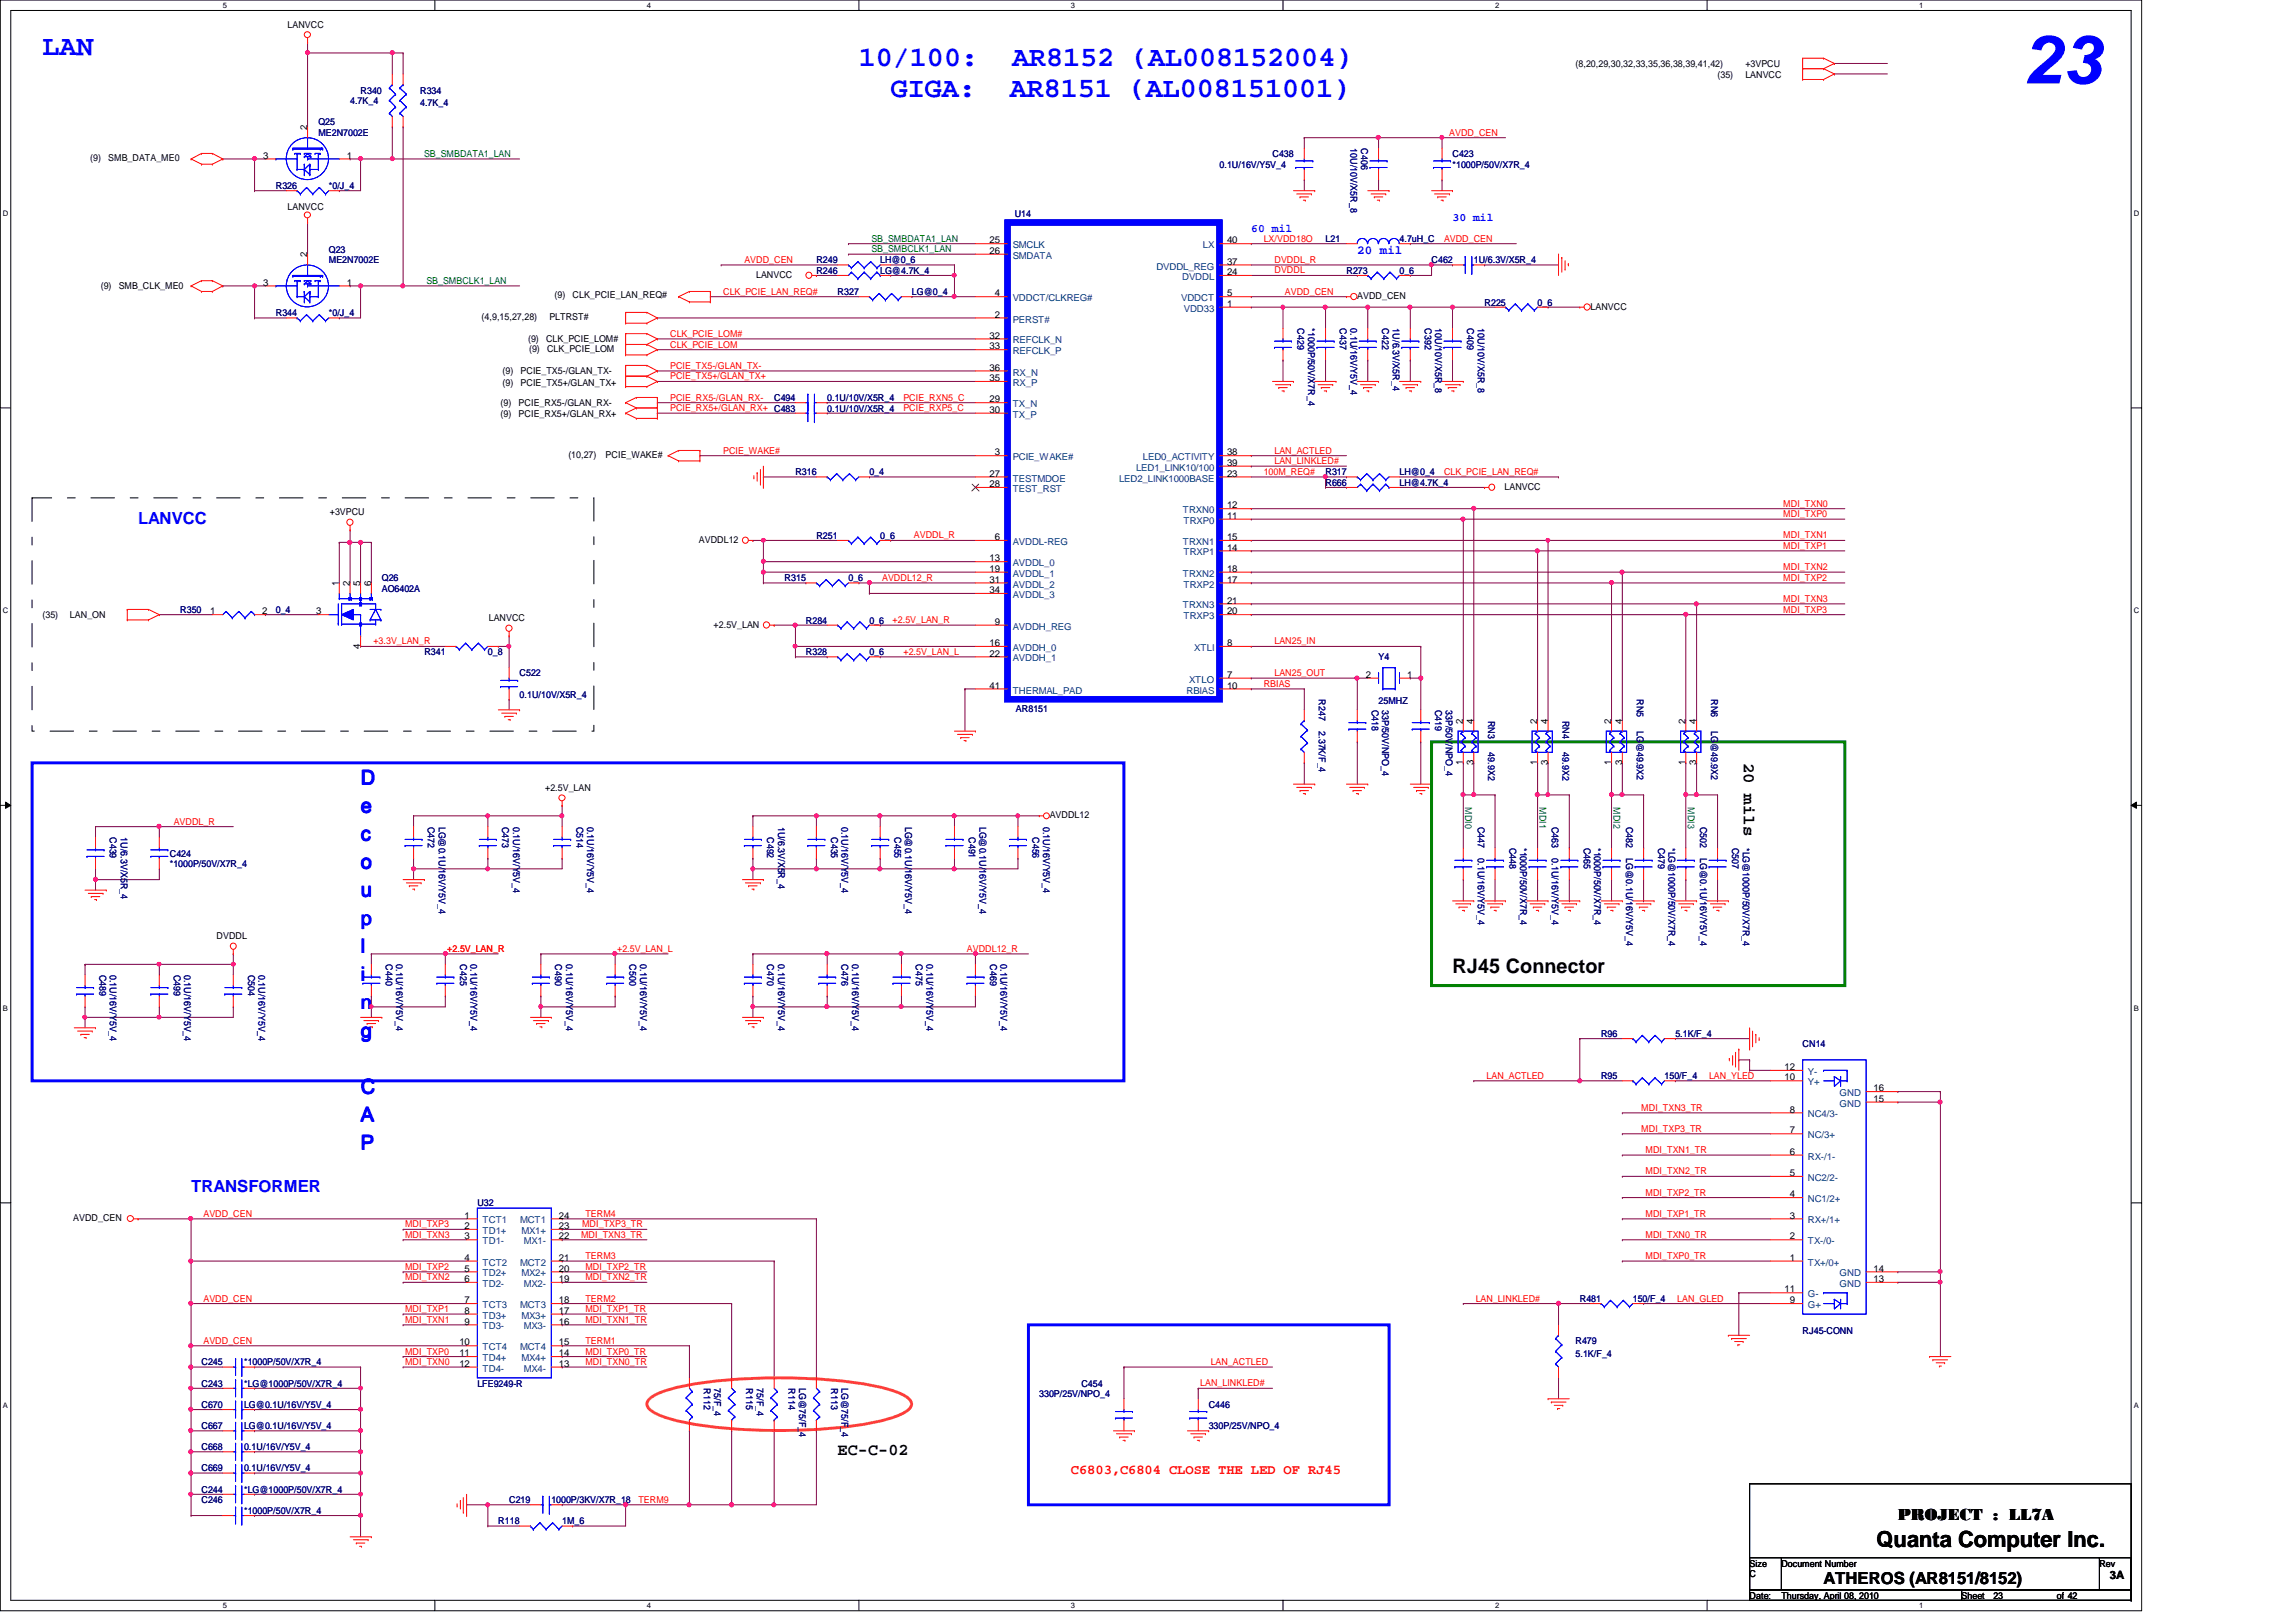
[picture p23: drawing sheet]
<svg xmlns="http://www.w3.org/2000/svg" width="297mm" height="210mm" viewBox="0 0 297 210" stroke-linecap="round" stroke-linejoin="round" font-family="sans-serif">
<defs><g id="words">
<text font-size="8.8" fill="#00f" x="262" y="10.8">23</text>
<g font-size="3.7" fill="#00f">
<text x="5.5" y="7.2">LAN</text>
<text x="111.1" y="8.5">10/100:</text>
<text x="130.9" y="8.5">AR8152 (AL008152004)</text>
<text x="115.2" y="12.6">GIGA:</text>
<text x="130.6" y="12.6">AR8151 (AL008151001)</text>
</g>
<text font-size="2.9" x="242.8" y="200.2">Quanta Computer Inc.</text>
<g font-size="2.6" fill="#00f">
<text x="46.6" y="101.6">D</text>
<text x="46.6" y="105.2">e</text>
<text x="46.6" y="108.8">c</text>
<text x="46.6" y="112.5">o</text>
<text x="46.6" y="116.1">u</text>
<text x="46.6" y="119.7">p</text>
<text x="46.6" y="123.4">l</text>
<text x="46.6" y="127">i</text>
<text x="46.6" y="130.6">n</text>
<text x="46.6" y="134.3">g</text>
<text x="46.6" y="141.5">C</text>
<text x="46.6" y="145.2">A</text>
<text x="46.6" y="148.8">P</text>
</g>
<text font-size="2.6" x="187.9" y="125.9">RJ45 Connector</text>
<g font-size="2.2" fill="#00f">
<text x="17.9" y="67.9">LANVCC</text>
<text x="24.7" y="154.3">TRANSFORMER</text>
</g>
<g font-size="2.2">
<text x="225.6" y="98.7" transform="rotate(90 225.6 98.7)">20 mils</text>
<text x="108.4" y="188.3">EC-C-02</text>
<text x="245.5" y="196.7">PROJECT : LL7A</text>
<text x="235.9" y="205">ATHEROS (AR8151/8152)</text>
</g>
<text font-size="1.8" fill="#f00" x="138.6" y="190.8">C6803,C6804 CLOSE THE LED OF RJ45</text>
<text font-size="1.6" fill="#00f" x="175.6" y="32.9">20 mil</text>
<g font-size="1.5" fill="#00f">
<text x="187.9" y="28.7">30 mil</text>
<text x="161.9" y="30">60 mil</text>
</g>
<text font-size="1.5" x="273" y="204.3">3A</text>
<g font-size="1.2">
<text x="37.2" y="3.6">LANVCC</text>
<text x="203.8" y="8.7">(8,20,29,30,32,33,35,36,38,39,41,42)</text>
<text x="222.2" y="10">(35)</text>
<text x="225.8" y="8.7">+3VPCU</text>
<text x="225.8" y="10">LANVCC</text>
<text x="39.7" y="16.8" transform="rotate(-90 39.7 16.8)">2</text>
<text x="11.7" y="20.9">(9)</text>
<text x="14" y="20.9">SMB_DATA_ME0</text>
<text x="34" y="20.5">3</text>
<text x="44.9" y="20.5">1</text>
<text x="37.2" y="27.2">LANVCC</text>
<text x="39.7" y="33.3" transform="rotate(-90 39.7 33.3)">2</text>
<text x="97.8" y="36">LANVCC</text>
<text x="128" y="31.5">25</text>
<text x="128" y="32.9">26</text>
<text x="158.7" y="35.6">24</text>
<text x="158.7" y="34.2">37</text>
<text x="158.7" y="31.5">40</text>
<text x="13" y="37.3">(9)</text>
<text x="15.4" y="37.3">SMB_CLK_ME0</text>
<text x="34" y="37">3</text>
<text x="44.9" y="37">1</text>
<text x="62.3" y="41.4">(4,9,15,27,28)</text>
<text x="71.1" y="41.4">PLTRST#</text>
<text x="71.8" y="38.6">(9)</text>
<text x="74.1" y="38.6">CLK_PCIE_LAN_REQ#</text>
<text x="128.7" y="38.4">4</text>
<text x="128.7" y="41.1">2</text>
<text x="158.7" y="39.7">1</text>
<text x="158.7" y="38.4">5</text>
<text x="175.6" y="38.7">AVDD_CEN</text>
<text x="205.8" y="40.1">LANVCC</text>
<text x="68.3" y="44.2">(9)</text>
<text x="68.4" y="45.6">(9)</text>
<text x="70.7" y="44.2">CLK_PCIE_LOM#</text>
<text x="70.8" y="45.6">CLK_PCIE_LOM</text>
<text x="128" y="43.8">32</text>
<text x="128" y="45.2">33</text>
<text x="128" y="48">36</text>
<text x="64.8" y="52.6">(9)</text>
<text x="64.8" y="53.9">(9)</text>
<text x="65" y="48.4">(9)</text>
<text x="65" y="50">(9)</text>
<text x="67.1" y="52.6">PCIE_RX5-/GLAN_RX-</text>
<text x="67.1" y="53.9">PCIE_RX5+/GLAN_RX+</text>
<text x="67.3" y="48.4">PCIE_TX5-/GLAN_TX-</text>
<text x="67.3" y="50">PCIE_TX5+/GLAN_TX+</text>
<text x="128" y="49.3">35</text>
<text x="128" y="52.1">29</text>
<text x="128" y="53.4">30</text>
<text x="73.5" y="59.3">(10,27)</text>
<text x="78.4" y="59.3">PCIE_WAKE#</text>
<text x="128.7" y="58.9">3</text>
<text x="158.7" y="58.9">38</text>
<text x="128" y="61.7">27</text>
<text x="128" y="63">28</text>
<text x="158.7" y="60.3">39</text>
<text x="158.7" y="61.7">23</text>
<text x="158.7" y="65.8">12</text>
<text x="194.6" y="63.4">LANVCC</text>
<text x="42.7" y="66.7">+3VPCU</text>
<text x="90.4" y="70.3">AVDDL12</text>
<text x="128.7" y="69.9">6</text>
<text x="158.7" y="67.1">11</text>
<text x="158.7" y="71.2">14</text>
<text x="158.7" y="69.9">15</text>
<text x="43.9" y="75.8" transform="rotate(-90 43.9 75.8)">1</text>
<text x="45.3" y="75.8" transform="rotate(-90 45.3 75.8)">2</text>
<text x="46.6" y="75.8" transform="rotate(-90 46.6 75.8)">5</text>
<text x="48" y="75.8" transform="rotate(-90 48 75.8)">6</text>
<text x="128" y="75.4">31</text>
<text x="128" y="76.8">34</text>
<text x="128" y="72.6">13</text>
<text x="128" y="74">19</text>
<text x="158.7" y="75.4">17</text>
<text x="158.7" y="74">18</text>
<text x="5.5" y="80">(35)</text>
<text x="9.1" y="80">LAN_ON</text>
<text x="27.2" y="79.5">1</text>
<text x="33.9" y="79.5">2</text>
<text x="40.9" y="79.5">3</text>
<text x="46.6" y="83.9" transform="rotate(-90 46.6 83.9)">4</text>
<text x="63.2" y="80.4">LANVCC</text>
<text x="92.3" y="81.2">+2.5V_LAN</text>
<text x="128" y="83.6">16</text>
<text x="128.7" y="80.9">9</text>
<text x="158.7" y="79.5">20</text>
<text x="158.7" y="78.1">21</text>
<text x="158.7" y="83.6">8</text>
<text x="128" y="85">22</text>
<text x="128" y="89.1">41</text>
<text x="158.7" y="87.7">7</text>
<text x="158.7" y="89.1">10</text>
<text x="176.7" y="87.7">2</text>
<text x="182" y="87.7">1</text>
<text x="189.3" y="93.6" transform="rotate(-90 189.3 93.6)">2</text>
<text x="190.6" y="93.6" transform="rotate(-90 190.6 93.6)">4</text>
<text x="198.9" y="93.6" transform="rotate(-90 198.9 93.6)">2</text>
<text x="200.2" y="93.6" transform="rotate(-90 200.2 93.6)">4</text>
<text x="208.4" y="93.6" transform="rotate(-90 208.4 93.6)">2</text>
<text x="209.8" y="93.6" transform="rotate(-90 209.8 93.6)">4</text>
<text x="218.1" y="93.6" transform="rotate(-90 218.1 93.6)">2</text>
<text x="219.5" y="93.6" transform="rotate(-90 219.5 93.6)">4</text>
<text x="189.3" y="99" transform="rotate(-90 189.3 99)">1</text>
<text x="190.6" y="99" transform="rotate(-90 190.6 99)">3</text>
<text x="198.9" y="99" transform="rotate(-90 198.9 99)">1</text>
<text x="200.2" y="99" transform="rotate(-90 200.2 99)">3</text>
<text x="208.4" y="99" transform="rotate(-90 208.4 99)">1</text>
<text x="209.8" y="99" transform="rotate(-90 209.8 99)">3</text>
<text x="218.1" y="99" transform="rotate(-90 218.1 99)">1</text>
<text x="219.5" y="99" transform="rotate(-90 219.5 99)">3</text>
<text x="70.5" y="102.4">+2.5V_LAN</text>
<text x="135.8" y="105.9">AVDDL12</text>
<text x="28" y="121.5">DVDDL</text>
<text x="230.9" y="139.8">10</text>
<text x="230.9" y="138.5">12</text>
<text x="231.6" y="144">8</text>
<text x="242.4" y="142.6">15</text>
<text x="242.4" y="141.2">16</text>
<text x="231.6" y="149.4">6</text>
<text x="231.6" y="146.7">7</text>
<text x="231.6" y="154.9">4</text>
<text x="231.6" y="152.2">5</text>
<text x="9.5" y="158">AVDD_CEN</text>
<text x="60.1" y="157.7">1</text>
<text x="60.1" y="159">2</text>
<text x="60.1" y="160.4">3</text>
<text x="72.3" y="157.7">24</text>
<text x="72.3" y="159">23</text>
<text x="72.3" y="160.4">22</text>
<text x="231.6" y="157.7">3</text>
<text x="231.6" y="160.4">2</text>
<text x="60.1" y="163.2">4</text>
<text x="60.1" y="164.5">5</text>
<text x="60.1" y="165.9">6</text>
<text x="72.3" y="165.9">19</text>
<text x="72.3" y="164.5">20</text>
<text x="72.3" y="163.2">21</text>
<text x="230.9" y="167.3">11</text>
<text x="231.6" y="163.2">1</text>
<text x="242.4" y="165.9">13</text>
<text x="242.4" y="164.5">14</text>
<text x="60.1" y="168.7">7</text>
<text x="60.1" y="170">8</text>
<text x="60.1" y="171.4">9</text>
<text x="72.3" y="171.4">16</text>
<text x="72.3" y="170">17</text>
<text x="72.3" y="168.7">18</text>
<text x="231.6" y="168.7">9</text>
<text x="59.4" y="174.1">10</text>
<text x="59.4" y="175.5">11</text>
<text x="59.4" y="176.9">12</text>
<text x="72.3" y="176.9">13</text>
<text x="72.3" y="175.5">14</text>
<text x="72.3" y="174.1">15</text>
<text x="226.4" y="202.7">Size</text>
<text x="230.5" y="202.7">Document Number</text>
<text x="271.6" y="202.7">Rev</text>
<text x="226.4" y="206.9">Date:</text>
<text x="226.4" y="204.1">C</text>
<text x="230.5" y="206.9">Thursday, April 08, 2010</text>
<text x="253.8" y="206.9">Sheet</text>
<text x="257.9" y="206.9">23</text>
<text x="266.1" y="206.9">of 42</text>
</g>
<g font-size="1.2" fill="#000080">
<text x="41.2" y="16.2">Q25</text>
<text x="41.2" y="17.6">ME2N7002E</text>
<text x="45.3" y="13.5">4.7K_4</text>
<text x="46.6" y="12.1">R340</text>
<text x="54.4" y="12.1">R334</text>
<text x="54.4" y="13.8">4.7K_4</text>
<text x="157.8" y="21.7">0.1U/16V/Y5V_4</text>
<text x="164.6" y="20.3">C438</text>
<text x="174.7" y="19.2" transform="rotate(90 174.7 19.2)">10U/10V/X5R_8</text>
<text x="176.1" y="19.2" transform="rotate(90 176.1 19.2)">C406</text>
<text x="187.9" y="20.3">C423</text>
<text x="187.9" y="21.7">*1000P/50V/X7R_4</text>
<text x="35.7" y="24.4">R326</text>
<text x="42.5" y="24.4">*0/J_4</text>
<text x="131.3" y="28">U14</text>
<text x="42.5" y="32.7">Q23</text>
<text x="42.5" y="34">ME2N7002E</text>
<text x="105.6" y="35.4">R246</text>
<text x="105.6" y="34">R249</text>
<text x="113.9" y="35.4">LG@4.7K_4</text>
<text x="113.9" y="34">LH@0_6</text>
<text x="171.5" y="31.3">L21</text>
<text x="174.2" y="35.4">R273</text>
<text x="181.1" y="31.3">4.7uH_C</text>
<text x="181.1" y="35.4">0_6</text>
<text x="185.2" y="34">C462</text>
<text x="190.7" y="34">1U/6.3V/X5R_4</text>
<text x="35.7" y="40.9">R344</text>
<text x="42.5" y="40.9">*0/J_4</text>
<text x="108.4" y="38.1">R327</text>
<text x="118" y="38.1">LG@0_4</text>
<text x="192.1" y="39.5">R225</text>
<text x="198.9" y="39.5">0_6</text>
<text x="167.8" y="42.5" transform="rotate(90 167.8 42.5)">C429</text>
<text x="169.2" y="42.5" transform="rotate(90 169.2 42.5)">*1000P/50V/X7R_4</text>
<text x="173.4" y="42.5" transform="rotate(90 173.4 42.5)">C437</text>
<text x="174.7" y="42.5" transform="rotate(90 174.7 42.5)">0.1U/16V/Y5V_4</text>
<text x="178.8" y="42.5" transform="rotate(90 178.8 42.5)">C422</text>
<text x="180.2" y="42.5" transform="rotate(90 180.2 42.5)">1U/6.3V/X5R_4</text>
<text x="184.3" y="42.5" transform="rotate(90 184.3 42.5)">C392</text>
<text x="185.7" y="42.5" transform="rotate(90 185.7 42.5)">10U/10V/X5R_8</text>
<text x="189.8" y="42.5" transform="rotate(90 189.8 42.5)">C409</text>
<text x="191.2" y="42.5" transform="rotate(90 191.2 42.5)">10U/10V/X5R_8</text>
<text x="100.2" y="51.9">C494</text>
<text x="107" y="51.9">0.1U/10V/X5R_4</text>
<text x="107" y="53.3">0.1U/10V/X5R_4</text>
<text x="102.9" y="61.5">R316</text>
<text x="112.5" y="61.5">0_4</text>
<text x="171.5" y="61.5">R317</text>
<text x="171.5" y="62.9">R666</text>
<text x="181.1" y="61.5">LH@0_4</text>
<text x="181.1" y="62.9">LH@4.7K_4</text>
<text x="105.6" y="69.7">R251</text>
<text x="113.9" y="69.7">0_6</text>
<text x="49.4" y="75.2">Q26</text>
<text x="49.4" y="76.6">AO6402A</text>
<text x="101.5" y="75.2">R315</text>
<text x="109.8" y="75.2">0_6</text>
<text x="23.3" y="79.3">R350</text>
<text x="35.7" y="79.3">0_4</text>
<text x="104.3" y="80.7">R284</text>
<text x="112.5" y="80.7">0_6</text>
<text x="54.9" y="84.8">R341</text>
<text x="63.1" y="84.8">0_8</text>
<text x="67.2" y="87.5">C522</text>
<text x="104.3" y="84.8">R328</text>
<text x="112.5" y="84.8">0_6</text>
<text x="178.3" y="85.5">Y4</text>
<text x="67.2" y="90.3">0.1U/10V/X5R_4</text>
<text x="131.4" y="92.2">AR8151</text>
<text x="170.6" y="90.5" transform="rotate(90 170.6 90.5)">R247</text>
<text x="170.6" y="94.6" transform="rotate(90 170.6 94.6)">2.37K/F_4</text>
<text x="177.5" y="91.9" transform="rotate(90 177.5 91.9)">C418</text>
<text x="178.3" y="91.1">25MHZ</text>
<text x="178.8" y="91.9" transform="rotate(90 178.8 91.9)">33P/50V/NPO_4</text>
<text x="185.7" y="91.9" transform="rotate(90 185.7 91.9)">C419</text>
<text x="187.1" y="91.9" transform="rotate(90 187.1 91.9)">33P/50V/NPO_4</text>
<text x="192.5" y="93.3" transform="rotate(90 192.5 93.3)">RN3</text>
<text x="202.1" y="93.3" transform="rotate(90 202.1 93.3)">RN4</text>
<text x="211.7" y="90.5" transform="rotate(90 211.7 90.5)">RN5</text>
<text x="211.7" y="94.6" transform="rotate(90 211.7 94.6)">LG@49.9X2</text>
<text x="221.4" y="90.5" transform="rotate(90 221.4 90.5)">RN6</text>
<text x="221.4" y="94.6" transform="rotate(90 221.4 94.6)">LG@49.9X2</text>
<text x="192.5" y="97.4" transform="rotate(90 192.5 97.4)">49.9X2</text>
<text x="202.1" y="97.4" transform="rotate(90 202.1 97.4)">49.9X2</text>
<text x="55.4" y="107" transform="rotate(90 55.4 107)">C472</text>
<text x="56.8" y="107" transform="rotate(90 56.8 107)">LG@0.1U/16V/Y5V_4</text>
<text x="65" y="107" transform="rotate(90 65 107)">C473</text>
<text x="66.4" y="107" transform="rotate(90 66.4 107)">0.1U/16V/Y5V_4</text>
<text x="74.6" y="107" transform="rotate(90 74.6 107)">C514</text>
<text x="75.9" y="107" transform="rotate(90 75.9 107)">0.1U/16V/Y5V_4</text>
<text x="100.7" y="107" transform="rotate(90 100.7 107)">1U/6.3V/X5R_4</text>
<text x="108.9" y="107" transform="rotate(90 108.9 107)">0.1U/16V/Y5V_4</text>
<text x="117.1" y="107" transform="rotate(90 117.1 107)">LG@0.1U/16V/Y5V_4</text>
<text x="126.7" y="107" transform="rotate(90 126.7 107)">LG@0.1U/16V/Y5V_4</text>
<text x="135" y="107" transform="rotate(90 135 107)">0.1U/16V/Y5V_4</text>
<text x="191.2" y="107" transform="rotate(90 191.2 107)">C447</text>
<text x="200.8" y="107" transform="rotate(90 200.8 107)">C463</text>
<text x="210.4" y="107" transform="rotate(90 210.4 107)">C482</text>
<text x="220" y="107" transform="rotate(90 220 107)">C502</text>
<text x="14.2" y="108.3" transform="rotate(90 14.2 108.3)">C439</text>
<text x="15.6" y="108.3" transform="rotate(90 15.6 108.3)">1U/6.3V/X5R_4</text>
<text x="22" y="110.9">C424</text>
<text x="22" y="112.2">*1000P/50V/X7R_4</text>
<text x="99.3" y="108.3" transform="rotate(90 99.3 108.3)">C492</text>
<text x="107.5" y="108.3" transform="rotate(90 107.5 108.3)">C435</text>
<text x="115.7" y="108.3" transform="rotate(90 115.7 108.3)">C455</text>
<text x="125.3" y="108.3" transform="rotate(90 125.3 108.3)">C491</text>
<text x="133.6" y="108.3" transform="rotate(90 133.6 108.3)">C456</text>
<text x="191.2" y="111.1" transform="rotate(90 191.2 111.1)">0.1U/16V/Y5V_4</text>
<text x="195.3" y="109.7" transform="rotate(90 195.3 109.7)">C448</text>
<text x="196.7" y="109.7" transform="rotate(90 196.7 109.7)">*1000P/50V/X7R_4</text>
<text x="200.8" y="111.1" transform="rotate(90 200.8 111.1)">0.1U/16V/Y5V_4</text>
<text x="204.9" y="109.7" transform="rotate(90 204.9 109.7)">C465</text>
<text x="206.2" y="109.7" transform="rotate(90 206.2 109.7)">*1000P/50V/X7R_4</text>
<text x="210.4" y="111.1" transform="rotate(90 210.4 111.1)">LG@0.1U/16V/Y5V_4</text>
<text x="214.5" y="109.7" transform="rotate(90 214.5 109.7)">C479</text>
<text x="215.9" y="109.7" transform="rotate(90 215.9 109.7)">*LG@1000P/50V/X7R_4</text>
<text x="220" y="111.1" transform="rotate(90 220 111.1)">LG@0.1U/16V/Y5V_4</text>
<text x="224.1" y="109.7" transform="rotate(90 224.1 109.7)">C507</text>
<text x="225.5" y="109.7" transform="rotate(90 225.5 109.7)">*LG@1000P/50V/X7R_4</text>
<text x="49.9" y="124.8" transform="rotate(90 49.9 124.8)">C440</text>
<text x="51.3" y="124.8" transform="rotate(90 51.3 124.8)">0.1U/16V/Y5V_4</text>
<text x="59.5" y="124.8" transform="rotate(90 59.5 124.8)">C425</text>
<text x="60.9" y="124.8" transform="rotate(90 60.9 124.8)">0.1U/16V/Y5V_4</text>
<text x="71.8" y="124.8" transform="rotate(90 71.8 124.8)">C490</text>
<text x="73.2" y="124.8" transform="rotate(90 73.2 124.8)">0.1U/16V/Y5V_4</text>
<text x="81.4" y="124.8" transform="rotate(90 81.4 124.8)">C500</text>
<text x="82.8" y="124.8" transform="rotate(90 82.8 124.8)">0.1U/16V/Y5V_4</text>
<text x="99.3" y="124.8" transform="rotate(90 99.3 124.8)">C470</text>
<text x="100.7" y="124.8" transform="rotate(90 100.7 124.8)">0.1U/16V/Y5V_4</text>
<text x="108.9" y="124.8" transform="rotate(90 108.9 124.8)">C476</text>
<text x="110.2" y="124.8" transform="rotate(90 110.2 124.8)">0.1U/16V/Y5V_4</text>
<text x="118.5" y="124.8" transform="rotate(90 118.5 124.8)">C475</text>
<text x="119.8" y="124.8" transform="rotate(90 119.8 124.8)">0.1U/16V/Y5V_4</text>
<text x="128.1" y="124.8" transform="rotate(90 128.1 124.8)">C469</text>
<text x="129.5" y="124.8" transform="rotate(90 129.5 124.8)">0.1U/16V/Y5V_4</text>
<text x="12.9" y="126.2" transform="rotate(90 12.9 126.2)">C489</text>
<text x="14.2" y="126.2" transform="rotate(90 14.2 126.2)">0.1U/16V/Y5V_4</text>
<text x="22.5" y="126.2" transform="rotate(90 22.5 126.2)">C499</text>
<text x="23.8" y="126.2" transform="rotate(90 23.8 126.2)">0.1U/16V/Y5V_4</text>
<text x="32.1" y="126.2" transform="rotate(90 32.1 126.2)">C504</text>
<text x="33.4" y="126.2" transform="rotate(90 33.4 126.2)">0.1U/16V/Y5V_4</text>
<text x="207.1" y="134.2">R96</text>
<text x="216.7" y="134.2">5.1K/F_4</text>
<text x="233.2" y="135.6">CN14</text>
<text x="207.1" y="139.7">R95</text>
<text x="215.3" y="139.7">150/F_4</text>
<text x="61.8" y="156.1">U32</text>
<text x="203.8" y="173.9">R479</text>
<text x="204.4" y="168.4">R481</text>
<text x="211.2" y="168.4">150/F_4</text>
<text x="233.2" y="172.6">RJ45-CONN</text>
<text x="26.1" y="176.7">C245</text>
<text x="26.1" y="179.5">C243</text>
<text x="31.6" y="176.7">*1000P/50V/X7R_4</text>
<text x="31.6" y="179.5">*LG@1000P/50V/X7R_4</text>
<text x="61.8" y="179.5">LFE9249-R</text>
<text x="91.1" y="179.7" transform="rotate(90 91.1 179.7)">R112</text>
<text x="92.4" y="179.7" transform="rotate(90 92.4 179.7)">75/F_4</text>
<text x="96.5" y="179.7" transform="rotate(90 96.5 179.7)">R115</text>
<text x="97.9" y="179.7" transform="rotate(90 97.9 179.7)">75/F_4</text>
<text x="102" y="179.7" transform="rotate(90 102 179.7)">R114</text>
<text x="103.4" y="179.7" transform="rotate(90 103.4 179.7)">LG@75/F_4</text>
<text x="107.5" y="179.7" transform="rotate(90 107.5 179.7)">R113</text>
<text x="108.9" y="179.7" transform="rotate(90 108.9 179.7)">LG@75/F_4</text>
<text x="139.9" y="179.5">C454</text>
<text x="203.8" y="175.6">5.1K/F_4</text>
<text x="26.1" y="182.2">C670</text>
<text x="26.1" y="184.9">C667</text>
<text x="31.6" y="182.2">LG@0.1U/16V/Y5V_4</text>
<text x="31.6" y="184.9">LG@0.1U/16V/Y5V_4</text>
<text x="134.4" y="180.8">330P/25V/NPO_4</text>
<text x="156.4" y="182.2">C446</text>
<text x="156.4" y="184.9">330P/25V/NPO_4</text>
<text x="26.1" y="187.7">C668</text>
<text x="26.1" y="190.4">C669</text>
<text x="31.6" y="187.7">0.1U/16V/Y5V_4</text>
<text x="31.6" y="190.4">0.1U/16V/Y5V_4</text>
<text x="26.1" y="194.5">C246</text>
<text x="26.1" y="193.2">C244</text>
<text x="31.6" y="195.9">*1000P/50V/X7R_4</text>
<text x="31.6" y="193.2">*LG@1000P/50V/X7R_4</text>
<text x="64.5" y="197.3">R118</text>
<text x="65.9" y="194.5">C219</text>
<text x="71.3" y="194.5">1000P/3KV/X7R_18</text>
<text x="72.7" y="197.3">1M_6</text>
</g>
<g font-size="1.2" fill="#f00">
<text x="187.5" y="17.6">AVDD_CEN</text>
<text x="96.3" y="34">AVDD_CEN</text>
<text x="163.5" y="31.3">LX/VDD18O</text>
<text x="164.9" y="34">DVDDL_R</text>
<text x="164.9" y="35.4">DVDDL</text>
<text x="186.8" y="31.3">AVDD_CEN</text>
<text x="93.6" y="38.1">CLK_PCIE_LAN_REQ#</text>
<text x="166.2" y="38.1">AVDD_CEN</text>
<text x="86.7" y="45">CLK_PCIE_LOM</text>
<text x="86.7" y="43.6">CLK_PCIE_LOM#</text>
<text x="86.7" y="47.8">PCIE_TX5-/GLAN_TX-</text>
<text x="86.7" y="53.2">PCIE_RX5+/GLAN_RX+ C483</text>
<text x="86.7" y="51.9">PCIE_RX5-/GLAN_RX-</text>
<text x="86.7" y="49.1">PCIE_TX5+/GLAN_TX+</text>
<text x="116.9" y="51.9">PCIE_RXN5_C</text>
<text x="116.9" y="53.2">PCIE_RXP5_C</text>
<text x="93.6" y="58.7">PCIE_WAKE#</text>
<text x="164.9" y="58.7">LAN_ACTLED</text>
<text x="163.5" y="61.5">100M_REQ#</text>
<text x="164.9" y="60.1">LAN_LINKLED#</text>
<text x="186.8" y="61.5">CLK_PCIE_LAN_REQ#</text>
<text x="230.7" y="65.6">MDI_TXN0</text>
<text x="118.2" y="69.7">AVDDL_R</text>
<text x="230.7" y="69.7">MDI_TXN1</text>
<text x="230.7" y="71">MDI_TXP1</text>
<text x="230.7" y="66.9">MDI_TXP0</text>
<text x="114.1" y="75.2">AVDDL12_R</text>
<text x="230.7" y="77.9">MDI_TXN3</text>
<text x="230.7" y="73.8">MDI_TXN2</text>
<text x="230.7" y="75.2">MDI_TXP2</text>
<text x="48.3" y="83.4">+3.3V_LAN_R</text>
<text x="115.5" y="80.6">+2.5V_LAN_R</text>
<text x="164.9" y="83.4">LAN25_IN</text>
<text x="230.7" y="79.3">MDI_TXP3</text>
<text x="116.9" y="84.8">+2.5V_LAN_L</text>
<text x="163.5" y="88.9">RBIAS</text>
<text x="164.9" y="87.5">LAN25_OUT</text>
<text x="22.5" y="106.7">AVDDL_R</text>
<text x="57.9" y="123.2">+2.5V_LAN_R</text>
<text x="79.8" y="123.2">+2.5V_LAN_L</text>
<text x="125.1" y="123.2">AVDDL12_R</text>
<text x="192.3" y="139.6">LAN_ACTLED</text>
<text x="212.3" y="143.8">MDI_TXN3_TR</text>
<text x="221.1" y="139.6">LAN_YLED</text>
<text x="212.3" y="146.5">MDI_TXP3_TR</text>
<text x="212.9" y="149.2">MDI_TXN1_TR</text>
<text x="212.9" y="154.7">MDI_TXP2_TR</text>
<text x="212.9" y="152">MDI_TXN2_TR</text>
<text x="26.3" y="157.5">AVDD_CEN</text>
<text x="52.4" y="160.2">MDI_TXN3</text>
<text x="52.4" y="158.8">MDI_TXP3</text>
<text x="75.2" y="160.2">MDI_TXN3_TR</text>
<text x="75.3" y="158.8">MDI_TXP3_TR</text>
<text x="75.7" y="157.5">TERM4</text>
<text x="212.9" y="160.2">MDI_TXN0_TR</text>
<text x="212.9" y="157.5">MDI_TXP1_TR</text>
<text x="52.4" y="165.7">MDI_TXN2</text>
<text x="52.4" y="164.3">MDI_TXP2</text>
<text x="75.7" y="164.3">MDI_TXP2_TR</text>
<text x="75.7" y="165.7">MDI_TXN2_TR</text>
<text x="75.7" y="162.9">TERM3</text>
<text x="212.9" y="162.9">MDI_TXP0_TR</text>
<text x="26.3" y="168.4">AVDD_CEN</text>
<text x="26.3" y="173.9">AVDD_CEN</text>
<text x="52.4" y="171.2">MDI_TXN1</text>
<text x="52.4" y="169.8">MDI_TXP1</text>
<text x="75.7" y="171.2">MDI_TXN1_TR</text>
<text x="75.7" y="173.9">TERM1</text>
<text x="75.7" y="168.4">TERM2</text>
<text x="75.7" y="169.8">MDI_TXP1_TR</text>
<text x="190.9" y="168.4">LAN_LINKLED#</text>
<text x="217" y="168.4">LAN_GLED</text>
<text x="52.4" y="176.7">MDI_TXN0</text>
<text x="52.4" y="175.3">MDI_TXP0</text>
<text x="75.7" y="176.7">MDI_TXN0_TR</text>
<text x="75.7" y="175.3">MDI_TXP0_TR</text>
<text x="155.3" y="179.4">LAN_LINKLED#</text>
<text x="156.6" y="176.7">LAN_ACTLED</text>
<text x="82.6" y="194.5">TERM9</text>
</g>
<g font-size="1.2" fill="#008000">
<text x="54.9" y="20.3">SB_SMBDATA1_LAN</text>
<text x="112.7" y="32.6">SB_SMBCLK1_LAN</text>
<text x="112.7" y="31.3">SB_SMBDATA1_LAN</text>
<text x="55.2" y="36.7">SB_SMBCLK1_LAN</text>
<text x="189.6" y="104.5" transform="rotate(90 189.6 104.5)">MDI0</text>
<text x="199.2" y="104.5" transform="rotate(90 199.2 104.5)">MDI1</text>
<text x="208.7" y="104.5" transform="rotate(90 208.7 104.5)">MDI2</text>
<text x="218.4" y="104.5" transform="rotate(90 218.4 104.5)">MDI3</text>
</g>
<g font-size="1.2" fill="#004080">
<text x="131" y="32.1">SMCLK</text>
<text x="131" y="33.5">SMDATA</text>
<text x="149.6" y="34.9">DVDDL_REG</text>
<text x="155.6" y="32.1">LX</text>
<text x="131" y="39">VDDCT/CLKREG#</text>
<text x="131" y="41.7">PERST#</text>
<text x="152.8" y="39">VDDCT</text>
<text x="152.9" y="36.2">DVDDL</text>
<text x="153.2" y="40.3">VDD33</text>
<text x="131" y="44.4">REFCLK_N</text>
<text x="131" y="45.8">REFCLK_P</text>
<text x="131" y="48.6">RX_N</text>
<text x="131" y="50">RX_P</text>
<text x="131" y="52.7">TX_N</text>
<text x="131" y="54.1">TX_P</text>
<text x="131" y="59.6">PCIE_WAKE#</text>
<text x="147.9" y="59.6">LED0_ACTIVITY</text>
<text x="131" y="62.3">TESTMDOE</text>
<text x="131" y="63.7">TEST_RST</text>
<text x="144.8" y="62.3">LED2_LINK1000BASE</text>
<text x="147" y="60.9">LED1_LINK10/100</text>
<text x="131" y="70.5">AVDDL-REG</text>
<text x="153" y="66.4">TRXN0</text>
<text x="153" y="70.5">TRXN1</text>
<text x="153.1" y="67.8">TRXP0</text>
<text x="153.1" y="71.9">TRXP1</text>
<text x="131" y="76">AVDDL_2</text>
<text x="131" y="77.4">AVDDL_3</text>
<text x="131" y="73.3">AVDDL_0</text>
<text x="131" y="74.6">AVDDL_1</text>
<text x="153" y="74.6">TRXN2</text>
<text x="153.1" y="76">TRXP2</text>
<text x="131" y="81.5">AVDDH_REG</text>
<text x="153" y="78.7">TRXN3</text>
<text x="153.1" y="80.1">TRXP3</text>
<text x="131" y="85.6">AVDDH_1</text>
<text x="131" y="89.7">THERMAL_PAD</text>
<text x="131" y="84.2">AVDDH_0</text>
<text x="153.5" y="89.7">RBIAS</text>
<text x="153.8" y="88.3">XTLO</text>
<text x="154.5" y="84.2">XTLI</text>
<text x="233.9" y="140.5">Y+</text>
<text x="233.9" y="139.1">Y-</text>
<text x="238" y="143.2">GND</text>
<text x="238" y="141.9">GND</text>
<text x="233.9" y="147.3">NC/3+</text>
<text x="233.9" y="144.6">NC4/3-</text>
<text x="233.9" y="155.6">NC1/2+</text>
<text x="233.9" y="152.8">NC2/2-</text>
<text x="233.9" y="150.1">RX-/1-</text>
<text x="62.4" y="158.3">TCT1</text>
<text x="62.4" y="159.7">TD1+</text>
<text x="62.4" y="161">TD1-</text>
<text x="67.3" y="158.3">MCT1</text>
<text x="67.5" y="159.7">MX1+</text>
<text x="67.8" y="161">MX1-</text>
<text x="233.9" y="158.3">RX+/1+</text>
<text x="233.9" y="161">TX-/0-</text>
<text x="62.4" y="163.8">TCT2</text>
<text x="62.4" y="165.2">TD2+</text>
<text x="62.4" y="166.5">TD2-</text>
<text x="67.3" y="163.8">MCT2</text>
<text x="67.5" y="165.2">MX2+</text>
<text x="67.8" y="166.5">MX2-</text>
<text x="233.9" y="163.8">TX+/0+</text>
<text x="233.9" y="167.9">G-</text>
<text x="238" y="166.5">GND</text>
<text x="238" y="165.2">GND</text>
<text x="62.4" y="169.3">TCT3</text>
<text x="62.4" y="170.6">TD3+</text>
<text x="62.4" y="172">TD3-</text>
<text x="67.3" y="169.3">MCT3</text>
<text x="67.5" y="170.6">MX3+</text>
<text x="67.8" y="172">MX3-</text>
<text x="233.9" y="169.3">G+</text>
<text x="62.4" y="174.8">TCT4</text>
<text x="62.4" y="176.1">TD4+</text>
<text x="62.4" y="177.5">TD4-</text>
<text x="67.3" y="174.8">MCT4</text>
<text x="67.5" y="176.1">MX4+</text>
<text x="67.8" y="177.5">MX4-</text>
</g>
<g font-size="1">
<text x="28.8" y="1">5</text>
<text x="83.7" y="1">4</text>
<text x="138.6" y="1">3</text>
<text x="193.4" y="1">2</text>
<text x="248.3" y="1">1</text>
<text x=".4" y="27.9">D</text>
<text x="276.1" y="27.9">D</text>
<text x=".4" y="79.4">C</text>
<text x="276.1" y="79.4">C</text>
<text x=".4" y="130.8">B</text>
<text x="276.1" y="130.8">B</text>
<text x=".4" y="182.2">A</text>
<text x="276.1" y="182.2">A</text>
<text x="28.8" y="208.1">5</text>
<text x="83.7" y="208.1">4</text>
<text x="138.6" y="208.1">3</text>
<text x="193.4" y="208.1">2</text>
<text x="248.3" y="208.1">1</text>
</g>
</g></defs>
<path d="M0 0h277.1v208.4h-277.1zM1.4 1.4h274.3v205.7h-274.3z" fill="none" stroke="#000" stroke-width=".13"/>
<g fill="#fff">
<path d="M28.8 .1h.6v1.1h-.6z"/>
<path d="M28.8 207.2h.6v1.1h-.6z"/>
</g>
<path d="M56.3 0v1.4M56.3 207.1v1.3" fill="none" stroke="#000" stroke-width=".13"/>
<g fill="#fff">
<path d="M83.7 .1h.5v1.1h-.5z"/>
<path d="M83.7 207.2h.5v1.1h-.5z"/>
</g>
<path d="M111.1 0v1.4M111.1 207.1v1.3" fill="none" stroke="#000" stroke-width=".13"/>
<g fill="#fff">
<path d="M138.6 .1h.5v1.1h-.5z"/>
<path d="M138.6 207.2h.5v1.1h-.5z"/>
</g>
<path d="M166 0v1.4M166 207.1v1.3" fill="none" stroke="#000" stroke-width=".13"/>
<g fill="#fff">
<path d="M193.4 .1h.6v1.1h-.6z"/>
<path d="M193.4 207.2h.6v1.1h-.6z"/>
</g>
<path d="M220.8 0v1.4M220.8 207.1v1.3" fill="none" stroke="#000" stroke-width=".13"/>
<g fill="#fff">
<path d="M248.3 .1h.5v1.1h-.5z"/>
<path d="M248.3 207.2h.5v1.1h-.5z"/>
<path d="M.4 27.1h.7v1.1h-.7z"/>
<path d="M276.1 27.1h.7v1.1h-.7z"/>
<path d="M.4 78.5h.7v1.1h-.7z"/>
<path d="M276.1 78.5h.7v1.1h-.7z"/>
</g>
<path d="M0 52.8h1.4M275.7 52.8h1.4" fill="none" stroke="#000" stroke-width=".13"/>
<g fill="#fff">
<path d="M.4 129.9h.6v1.1h-.6z"/>
<path d="M276.1 129.9h.6v1.1h-.6z"/>
</g>
<path d="M0 104.2h1.4M.7 103.8l.7 .4-.7 .4zM275.7 104.2l.7-.4v.8zM275.7 104.2h1.4" fill="none" stroke="#000" stroke-width=".13"/>
<path d="M.7 103.8l.7 .4-.7 .4zM275.7 104.2l.7-.4v.8z" fill="#000"/>
<g fill="#fff">
<path d="M.4 181.4h.6v1.1h-.6z"/>
<path d="M276.1 181.4h.6v1.1h-.6z"/>
</g>
<path d="M0 155.7h1.4M275.7 155.7h1.4" fill="none" stroke="#000" stroke-width=".13"/>
<path d="M97.4 105.6h.1M97.4 105.6h8.2M20.6 131.7h.1M20.6 131.7h9.6M48 123.4h.1M48 123.4h9.6M97.4 123.4h.1M97.4 123.4h9.6" fill="none" stroke="#800040" stroke-width=".13"/>
<circle cx="20.6" cy="131.6" r=".25" fill="#f0f"/>
<circle cx="20.6" cy="131.6" r=".25" fill="none" stroke="#f0f" stroke-width=".13"/>
<path d="M11 130.3h.1M11 124.8h.1M11 124.8v1.4M11 130.3v1.4M20.6 124.8h.1M20.6 124.8v1.4M20.6 124.8h9.6M30.2 124.8h.1M30.2 124.8v1.4" fill="none" stroke="#800040" stroke-width=".13"/>
<circle cx="30.2" cy="124.8" r=".25" fill="#f0f"/>
<circle cx="30.2" cy="124.8" r=".25" fill="none" stroke="#f0f" stroke-width=".13"/>
<circle cx="20.6" cy="124.8" r=".25" fill="#f0f"/>
<circle cx="20.6" cy="124.8" r=".25" fill="none" stroke="#f0f" stroke-width=".13"/>
<g fill="none" stroke="#800040" stroke-width=".13">
<path d="M11 124.8h.1M11 124.8h9.6M20.6 130.3h.1M20.6 130.3v1.4M57.6 123.4h.1M57.6 128.9h.1M57.6 123.4v1.4M57.6 128.9v1.4M107 123.4h.1M107 123.4v1.4M116.6 123.4h.1M116.6 123.4v1.4"/>
<path d="M116.6 123.4h9.6M126.2 123.4h.1M126.2 123.4v1.4"/>
</g>
<circle cx="126.2" cy="123.4" r=".26" fill="#f0f"/>
<circle cx="126.2" cy="123.4" r=".26" fill="none" stroke="#f0f" stroke-width=".13"/>
<circle cx="116.6" cy="123.4" r=".26" fill="#f0f"/>
<circle cx="116.6" cy="123.4" r=".26" fill="none" stroke="#f0f" stroke-width=".13"/>
<path d="M107 123.4h.1M107 123.4h9.6" fill="none" stroke="#800040" stroke-width=".13"/>
<circle cx="107" cy="123.4" r=".26" fill="#f0f"/>
<circle cx="107" cy="123.4" r=".26" fill="none" stroke="#f0f" stroke-width=".13"/>
<path d="M107 128.9h.1M107 128.9v1.4M116.6 128.9h.1M116.6 130.3h.1M116.6 128.9v1.4M126.2 128.9h.1M126.2 128.9v1.4h-9.6" fill="none" stroke="#800040" stroke-width=".13"/>
<circle cx="116.6" cy="130.3" r=".26" fill="#f0f"/>
<circle cx="116.6" cy="130.3" r=".26" fill="none" stroke="#f0f" stroke-width=".13"/>
<g fill="none" stroke="#800040" stroke-width=".13">
<path d="M30.2 130.3h.1M30.2 123.4h.1M30.2 123.4v1.4M30.2 130.3v1.4M48 128.9h.1M48 130.3h.1M48 128.9v1.4M48 130.3h9.6M97.4 123.4h.1M97.4 128.9h.1M97.4 130.3h.1M97.4 123.4v1.4"/>
<path d="M97.4 128.9v2.8"/>
</g>
<circle cx="48" cy="130.3" r=".26" fill="#f0f"/>
<circle cx="48" cy="130.3" r=".26" fill="none" stroke="#f0f" stroke-width=".13"/>
<path d="M48 123.4h.1M48 123.4v1.4M57.6 123.4h.1M57.6 123.4h6.9" fill="none" stroke="#800040" stroke-width=".13"/>
<circle cx="57.6" cy="123.4" r=".26" fill="#f0f"/>
<circle cx="57.6" cy="123.4" r=".26" fill="none" stroke="#f0f" stroke-width=".13"/>
<path d="M12.4 113.8h.1M12.4 107h.1M12.4 107v1.3M12.4 113.8v1.4M12.4 107h8.2M12.4 113.8h8.2M20.6 107h.1M20.6 107v1.3" fill="none" stroke="#800040" stroke-width=".13"/>
<circle cx="12.4" cy="113.8" r=".26" fill="#f0f"/>
<circle cx="12.4" cy="113.8" r=".26" fill="none" stroke="#f0f" stroke-width=".13"/>
<path d="M12.4 112.4h.1M12.4 112.4v1.4M20.6 112.4h.1M20.6 107h.1M20.6 112.4v1.4M20.6 107h9.6" fill="none" stroke="#800040" stroke-width=".13"/>
<circle cx="20.6" cy="106.9" r=".26" fill="#f0f"/>
<circle cx="20.6" cy="106.9" r=".26" fill="none" stroke="#f0f" stroke-width=".13"/>
<path d="M97.4 105.6h.1M97.4 112.4h.1M97.4 105.6v1.4M105.6 111.1h.1M105.6 111.1v1.3h-8.2M126.2 123.4h.1M126.2 123.4h6.9" fill="none" stroke="#800040" stroke-width=".13"/>
<path d="M97.2 112.2h.2l.2 .1-.1 .3-.1 .1-.2-.1z" fill-rule="evenodd" fill="#f0f"/>
<path d="M97.2 112.2h.2l.2 .1-.1 .3-.1 .1-.2-.1z" fill="none" stroke="#f0f" stroke-width=".13"/>
<path d="M97.4 111.1h.1M97.4 112.4h.1M97.4 111.1v2.7M131.7 105.6h.1M131.7 105.6h2.7" fill="none" stroke="#800040" stroke-width=".13"/>
<path d="M131.5 105.4l.2-.1 .2 .1-.1 .4h-.1h-.2z" fill-rule="evenodd" fill="#f0f"/>
<path d="M131.5 105.4l.2-.1 .2 .1-.1 .4h-.1h-.2z" fill="none" stroke="#f0f" stroke-width=".13"/>
<path d="M105.6 105.6h.1M105.6 105.6v1.4M48 130.3h.1M48 130.3v1.4M97.4 130.3h.1M97.4 130.3h9.6" fill="none" stroke="#800040" stroke-width=".13"/>
<path d="M97.2 130.1l.2-.1 .2 .1-.1 .3-.1 .1-.2-.1z" fill-rule="evenodd" fill="#f0f"/>
<path d="M97.2 130.1l.2-.1 .2 .1-.1 .3-.1 .1-.2-.1z" fill="none" stroke="#f0f" stroke-width=".13"/>
<path d="M11 131.7h.1M11 131.7h9.6" fill="none" stroke="#800040" stroke-width=".13"/>
<circle cx="11" cy="131.6" r=".25" fill="#f0f"/>
<circle cx="11" cy="131.6" r=".25" fill="none" stroke="#f0f" stroke-width=".13"/>
<g fill="none" stroke="#800040" stroke-width=".13">
<path d="M98.8 61.7h.1M98.8 61.7h6.8M112.5 61.7h.1M112.5 61.7h13.7M11 131.7h.1M11 131.7v1.3M107 130.3h.1M107 130.3h9.6M145.4 176.9h.1M145.4 176.9v4.1M145.4 176.9h19.2M155 179.7h.1"/>
<path d="M155 179.7v1.3M155 179.7h9.6"/>
</g>
<circle cx="107" cy="130.3" r=".26" fill="#f0f"/>
<circle cx="107" cy="130.3" r=".26" fill="none" stroke="#f0f" stroke-width=".13"/>
<path d="M115.2 35.6h.1M115.2 35.6h8.3M123.5 38.4h.1M123.5 38.4h2.7M161.9 59h.1M161.9 59h12.3M124.8 89.2h.1M124.8 89.2h1.4M124.8 89.2v5.4" fill="none" stroke="#800040" stroke-width=".13"/>
<circle cx="123.4" cy="35.6" r=".25" fill="#f0f"/>
<circle cx="123.4" cy="35.6" r=".25" fill="none" stroke="#f0f" stroke-width=".13"/>
<path d="M123.5 35.6h.1M123.5 35.6v2.8" fill="none" stroke="#800040" stroke-width=".13"/>
<circle cx="123.4" cy="38.4" r=".26" fill="#f0f"/>
<circle cx="123.4" cy="38.4" r=".26" fill="none" stroke="#f0f" stroke-width=".13"/>
<g fill="none" stroke="#800040" stroke-width=".13">
<path d="M105.6 35.6h.1M105.6 35.6h2.8M109.8 32.9h.1M109.8 31.5h.1M109.8 32.9h16.4M109.8 31.5h16.4M118 38.4h.1M118 38.4h5.5M85 45.3h.1M85 43.9h.1M85 41.1h.1M85 45.3h41.2"/>
<path d="M85 43.9h41.2M85 41.1h41.2M90.5 59h.1M90.5 59h35.7M200.3 69.9h.1M200.3 69.9v23.4M218.1 79.5h.1M218.1 79.5v13.8M219.5 78.1h.1M219.5 78.1v15.2M161.9 89.2h.1M161.9 89.2h6.8"/>
<path d="M168.7 89.2h.1M168.7 98.7h.1M168.7 89.2v2.7M168.7 98.7v2.8M200.3 98.7h.1M200.3 98.7v4.2M209.9 98.7h.1M209.9 98.7v4.2M219.5 98.7h.1M219.5 98.7v4.2h-1.4M208.5 102.9h.1M208.5 102.9v6.8"/>
<path d="M218.1 102.9h.1"/>
</g>
<circle cx="208.5" cy="102.8" r=".26" fill="#f0f"/>
<circle cx="208.5" cy="102.8" r=".26" fill="none" stroke="#f0f" stroke-width=".13"/>
<path d="M218.1 113.8h.1M218.1 102.9h.1M218.1 102.9v6.8M218.1 113.8v2.8" fill="none" stroke="#800040" stroke-width=".13"/>
<circle cx="218.1" cy="102.8" r=".26" fill="#f0f"/>
<circle cx="218.1" cy="102.8" r=".26" fill="none" stroke="#f0f" stroke-width=".13"/>
<path d="M189.3 102.9h.1M189.3 102.9v6.8M198.9 102.9h.1M198.9 102.9h1.4" fill="none" stroke="#800040" stroke-width=".13"/>
<circle cx="189.3" cy="102.8" r=".26" fill="#f0f"/>
<circle cx="189.3" cy="102.8" r=".26" fill="none" stroke="#f0f" stroke-width=".13"/>
<path d="M198.9 113.8h.1M198.9 102.9h.1M198.9 102.9v6.8M198.9 113.8v2.8" fill="none" stroke="#800040" stroke-width=".13"/>
<circle cx="198.9" cy="102.8" r=".26" fill="#f0f"/>
<circle cx="198.9" cy="102.8" r=".26" fill="none" stroke="#f0f" stroke-width=".13"/>
<g fill="none" stroke="#800040" stroke-width=".13">
<path d="M189.3 67.2h.1M189.3 67.2v26.1M190.7 65.8h.1M190.7 65.8v27.5M198.9 71.3h.1M198.9 71.3v22M208.5 75.4h.1M208.5 75.4v17.9M209.9 74h.1M209.9 74v19.3M189.3 98.7h.1M189.3 98.7v4.2"/>
<path d="M190.7 98.7h.1M190.7 98.7v4.2h-1.4M198.9 98.7h.1M198.9 98.7v4.2M218.1 98.7h.1M218.1 98.7v4.2M189.3 113.8h.1M189.3 102.9h.1M189.3 113.8v2.8M208.5 113.8h.1M208.5 102.9h.1M208.5 102.9h1.4"/>
<path d="M208.5 113.8v2.8"/>
</g>
<circle cx="209.8" cy="102.8" r=".26" fill="#f0f"/>
<circle cx="209.8" cy="102.8" r=".26" fill="none" stroke="#f0f" stroke-width=".13"/>
<path d="M219.5 78.1h.1M219.5 78.1h19.2M208.5 98.7h.1M208.5 98.7v4.2" fill="none" stroke="#800040" stroke-width=".13"/>
<circle cx="219.5" cy="78.1" r=".26" fill="#f0f"/>
<circle cx="219.5" cy="78.1" r=".26" fill="none" stroke="#f0f" stroke-width=".13"/>
<path d="M218.1 79.5h.1M218.1 79.5h20.6" fill="none" stroke="#800040" stroke-width=".13"/>
<circle cx="218.1" cy="79.5" r=".26" fill="#f0f"/>
<circle cx="218.1" cy="79.5" r=".26" fill="none" stroke="#f0f" stroke-width=".13"/>
<path d="M209.9 74h.1M209.9 74h28.8" fill="none" stroke="#800040" stroke-width=".13"/>
<circle cx="209.8" cy="74" r=".26" fill="#f0f"/>
<circle cx="209.8" cy="74" r=".26" fill="none" stroke="#f0f" stroke-width=".13"/>
<path d="M208.5 75.4h.1M208.5 75.4h30.2" fill="none" stroke="#800040" stroke-width=".13"/>
<circle cx="208.5" cy="75.4" r=".26" fill="#f0f"/>
<circle cx="208.5" cy="75.4" r=".26" fill="none" stroke="#f0f" stroke-width=".13"/>
<path d="M200.3 69.9h.1M200.3 69.9h38.4" fill="none" stroke="#800040" stroke-width=".13"/>
<path d="M200.1 69.7h.3l.1 .2-.1 .2h-.2h-.1z" fill-rule="evenodd" fill="#f0f"/>
<path d="M200.1 69.7h.3l.1 .2-.1 .2h-.2h-.1z" fill="none" stroke="#f0f" stroke-width=".13"/>
<path d="M198.9 71.3h.1M198.9 71.3h39.8" fill="none" stroke="#800040" stroke-width=".13"/>
<circle cx="198.9" cy="71.3" r=".26" fill="#f0f"/>
<circle cx="198.9" cy="71.3" r=".26" fill="none" stroke="#f0f" stroke-width=".13"/>
<path d="M190.7 65.8h.1M190.7 65.8h48" fill="none" stroke="#800040" stroke-width=".13"/>
<circle cx="190.7" cy="65.8" r=".26" fill="#f0f"/>
<circle cx="190.7" cy="65.8" r=".26" fill="none" stroke="#f0f" stroke-width=".13"/>
<path d="M189.3 67.2h.1M189.3 67.2h49.4" fill="none" stroke="#800040" stroke-width=".13"/>
<circle cx="189.3" cy="67.2" r=".26" fill="#f0f"/>
<circle cx="189.3" cy="67.2" r=".26" fill="none" stroke="#f0f" stroke-width=".13"/>
<path d="M161.9 83.7h.1M161.9 83.7h21.9M175.6 87.8h.1M175.6 87.8h1.3" fill="none" stroke="#800040" stroke-width=".13"/>
<circle cx="175.6" cy="87.8" r=".26" fill="#f0f"/>
<circle cx="175.6" cy="87.8" r=".26" fill="none" stroke="#f0f" stroke-width=".13"/>
<path d="M175.6 96h.1M175.6 87.8h.1M175.6 87.8v4.1M175.6 96v5.5M183.8 96h.1M183.8 87.8h.1M183.8 87.8v4.1M183.8 96v5.5" fill="none" stroke="#800040" stroke-width=".13"/>
<circle cx="183.8" cy="87.8" r=".26" fill="#f0f"/>
<circle cx="183.8" cy="87.8" r=".26" fill="none" stroke="#f0f" stroke-width=".13"/>
<g fill="none" stroke="#800040" stroke-width=".13">
<path d="M161.9 31.5h.1M161.9 39.8h.1M161.9 31.5h12.3M161.9 39.8h9.6M166 39.8h.1M166 39.8v2.7M182.5 31.5h.1M182.5 31.5h13.7M192.1 34.3h.1M192.1 34.3h9.5M200.3 39.8h.1M200.3 39.8h4.1"/>
<path d="M115.2 69.9h.1M115.2 69.9h11M161.9 65.8h.1M161.9 67.2h.1M161.9 69.9h.1M161.9 71.3h.1M161.9 74h.1M161.9 75.4h.1M161.9 78.1h.1M161.9 79.5h.1M161.9 60.3h.1M161.9 65.8h28.8"/>
<path d="M161.9 67.2h27.4M161.9 69.9h38.4M161.9 71.3h37M161.9 74h48M161.9 75.4h46.6M161.9 78.1h57.6M161.9 79.5h56.2M161.9 60.3h12.3M182.5 87.8h.1M182.5 87.8h1.3"/>
</g>
<path d="M165.8 39.6l.1-.1 .3 .1-.1 .3-.2 .1-.1-.1z" fill-rule="evenodd" fill="#f0f"/>
<path d="M165.8 39.6l.1-.1 .3 .1-.1 .3-.2 .1-.1-.1z" fill="none" stroke="#f0f" stroke-width=".13"/>
<path d="M171.5 39.8h.1M171.5 39.8v2.7M171.5 39.8h5.4" fill="none" stroke="#800040" stroke-width=".13"/>
<circle cx="171.4" cy="39.8" r=".26" fill="#f0f"/>
<circle cx="171.4" cy="39.8" r=".26" fill="none" stroke="#f0f" stroke-width=".13"/>
<path d="M176.9 39.8h.1M176.9 39.8v2.7M176.9 39.8h5.6" fill="none" stroke="#800040" stroke-width=".13"/>
<circle cx="176.9" cy="39.8" r=".26" fill="#f0f"/>
<circle cx="176.9" cy="39.8" r=".26" fill="none" stroke="#f0f" stroke-width=".13"/>
<path d="M182.5 39.8h.1M182.5 39.8v2.7M187.9 39.8h.1M187.9 39.8h5.5" fill="none" stroke="#800040" stroke-width=".13"/>
<circle cx="187.9" cy="39.8" r=".26" fill="#f0f"/>
<circle cx="187.9" cy="39.8" r=".26" fill="none" stroke="#f0f" stroke-width=".13"/>
<g fill="none" stroke="#800040" stroke-width=".13">
<path d="M168.7 17.8h.1M168.7 17.8v1.4M168.7 17.8h17.9M178.3 17.8h.1M178.3 17.8v1.4M186.6 17.8h.1M186.6 17.8v1.4M161.9 38.4h.1M161.9 38.4h12.3M186.6 23.3h.1M186.6 23.3v1.4M187.9 39.8h.1"/>
<path d="M187.9 39.8v2.7M166 46.6h.1M166 46.6v2.8M171.5 46.6h.1M171.5 46.6v2.8M176.9 46.6h.1M176.9 46.6v2.8M182.5 46.6h.1M182.5 46.6v2.8M187.9 46.6h.1M187.9 46.6v2.8"/>
</g>
<circle cx="178.3" cy="17.8" r=".26" fill="#f0f"/>
<circle cx="178.3" cy="17.8" r=".26" fill="none" stroke="#f0f" stroke-width=".13"/>
<path d="M186.6 17.8h.1M186.6 17.8h8.2M178.3 23.3h.1M178.3 23.3v1.4" fill="none" stroke="#800040" stroke-width=".13"/>
<path d="M186.4 17.6l.1-.1 .2 .1v.4h-.2h-.1z" fill-rule="evenodd" fill="#f0f"/>
<path d="M186.4 17.6l.1-.1 .2 .1v.4h-.2h-.1z" fill="none" stroke="#f0f" stroke-width=".13"/>
<path d="M168.7 23.3h.1M168.7 23.3v1.4M182.5 39.8h.1M182.5 39.8h5.4M183.8 83.7h.1M183.8 83.7v4.1" fill="none" stroke="#800040" stroke-width=".13"/>
<circle cx="182.4" cy="39.8" r=".26" fill="#f0f"/>
<circle cx="182.4" cy="39.8" r=".26" fill="none" stroke="#f0f" stroke-width=".13"/>
<path d="M43.9 24.7h.1M46.6 20.6h.1M46.6 20.6v4.1h-2.7M161.9 87.8h.1M161.9 87.8h13.7" fill="none" stroke="#800040" stroke-width=".13"/>
<circle cx="46.6" cy="20.5" r=".26" fill="#f0f"/>
<circle cx="46.6" cy="20.5" r=".26" fill="none" stroke="#f0f" stroke-width=".13"/>
<path d="M32.9 20.6h.1M32.9 24.7h.1M32.9 20.6v4.1M32.9 24.7h4.1M46.6 20.6h.1M46.6 37h.1M46.6 20.6h4.2M46.6 37v4.1h-2.7M43.9 41.1h.1" fill="none" stroke="#800040" stroke-width=".13"/>
<circle cx="46.6" cy="37" r=".26" fill="#f0f"/>
<circle cx="46.6" cy="37" r=".26" fill="none" stroke="#f0f" stroke-width=".13"/>
<path d="M32.9 37h.1M32.9 37v4.1" fill="none" stroke="#800040" stroke-width=".13"/>
<circle cx="32.9" cy="37" r=".26" fill="#f0f"/>
<circle cx="32.9" cy="37" r=".26" fill="none" stroke="#f0f" stroke-width=".13"/>
<path d="M52.2 16.4h.1M52.2 6.9h.1M52.2 16.4v20.6h-5.6M52.2 6.9v2.7M32.9 20.6h.1M32.9 20.6h1.4M46.6 37h.1M32.9 41.1h.1M32.9 41.1h4.1" fill="none" stroke="#800040" stroke-width=".13"/>
<circle cx="32.9" cy="20.5" r=".26" fill="#f0f"/>
<circle cx="32.9" cy="20.5" r=".26" fill="none" stroke="#f0f" stroke-width=".13"/>
<path d="M52.2 37h.1M52.2 37h15" fill="none" stroke="#800040" stroke-width=".13"/>
<circle cx="52.1" cy="37" r=".26" fill="#f0f"/>
<circle cx="52.1" cy="37" r=".26" fill="none" stroke="#f0f" stroke-width=".13"/>
<path d="M50.8 6.9h.1M50.8 16.4h.1M50.8 6.9v2.7M50.8 16.4v4.2M50.8 6.9h1.4M50.8 20.6h.1M50.8 20.6h16.4" fill="none" stroke="#800040" stroke-width=".13"/>
<circle cx="50.8" cy="20.5" r=".26" fill="#f0f"/>
<circle cx="50.8" cy="20.5" r=".26" fill="none" stroke="#f0f" stroke-width=".13"/>
<path d="M39.8 6.9h.1M39.8 6.9v9.5M39.8 6.9h11M32.9 37h.1M32.9 37h1.4M39.8 28.8h.1M39.8 28.8v4.1" fill="none" stroke="#800040" stroke-width=".13"/>
<circle cx="50.8" cy="6.8" r=".26" fill="#f0f"/>
<circle cx="50.8" cy="6.8" r=".26" fill="none" stroke="#f0f" stroke-width=".13"/>
<circle cx="39.8" cy="6.8" r=".26" fill="#f0f"/>
<circle cx="39.8" cy="6.8" r=".26" fill="none" stroke="#f0f" stroke-width=".13"/>
<path d="M39.8 5.5h.1M39.8 5.5v1.4M28.8 20.6h.1M28.8 37h.1M28.8 20.6h4.1M28.8 37h4.1M45.3 20.6h.1M45.3 37h.1M45.3 20.6h1.3M45.3 37h1.3M161.9 34.3h23.3M185.2 34.3h.1" fill="none" stroke="#800040" stroke-width=".13"/>
<circle cx="185.2" cy="34.2" r=".26" fill="#f0f"/>
<circle cx="185.2" cy="34.2" r=".26" fill="none" stroke="#f0f" stroke-width=".13"/>
<path d="M161.9 35.6h13.7M175.6 35.6h.1M182.5 35.6h.1M185.2 34.3h.1M185.2 34.3v1.3h-2.7M185.2 34.3h2.7M187.9 34.3h.1M98.8 69.9h.1M98.8 69.9h9.6" fill="none" stroke="#800040" stroke-width=".13"/>
<circle cx="98.8" cy="69.9" r=".25" fill="#f0f"/>
<circle cx="98.8" cy="69.9" r=".25" fill="none" stroke="#f0f" stroke-width=".13"/>
<path d="M98.8 72.7h.1M98.8 72.7h27.4" fill="none" stroke="#800040" stroke-width=".13"/>
<circle cx="98.8" cy="72.6" r=".26" fill="#f0f"/>
<circle cx="98.8" cy="72.6" r=".26" fill="none" stroke="#f0f" stroke-width=".13"/>
<path d="M98.8 74h.1M98.8 74h27.4" fill="none" stroke="#800040" stroke-width=".13"/>
<circle cx="98.8" cy="74" r=".26" fill="#f0f"/>
<circle cx="98.8" cy="74" r=".26" fill="none" stroke="#f0f" stroke-width=".13"/>
<path d="M112.5 75.4h.1M112.5 76.8h.1M112.5 75.4v1.4M112.5 76.8h13.7M112.5 75.4h13.7" fill="none" stroke="#800040" stroke-width=".13"/>
<circle cx="112.5" cy="75.4" r=".26" fill="#f0f"/>
<circle cx="112.5" cy="75.4" r=".26" fill="none" stroke="#f0f" stroke-width=".13"/>
<g fill="none" stroke="#800040" stroke-width=".13">
<path d="M97.4 69.9h.1M97.4 69.9h1.4v5.5M98.8 72.7h.1M98.8 74h.1M98.8 75.4h.1M98.8 75.4h5.5M104.3 75.4h.1M111.1 75.4h.1M111.1 75.4h1.4M113.9 80.9h.1M113.9 80.9h12.3M105.6 105.6h.1"/>
<path d="M105.6 105.6h8.3M113.9 105.6h.1M113.9 105.6v1.4"/>
</g>
<circle cx="105.6" cy="105.6" r=".26" fill="#f0f"/>
<circle cx="105.6" cy="105.6" r=".26" fill="none" stroke="#f0f" stroke-width=".13"/>
<path d="M105.6 112.4h.1M105.6 112.4h8.3" fill="none" stroke="#800040" stroke-width=".13"/>
<circle cx="113.8" cy="112.4" r=".26" fill="#f0f"/>
<circle cx="113.8" cy="112.4" r=".26" fill="none" stroke="#f0f" stroke-width=".13"/>
<circle cx="105.6" cy="112.4" r=".26" fill="#f0f"/>
<circle cx="105.6" cy="112.4" r=".26" fill="none" stroke="#f0f" stroke-width=".13"/>
<path d="M113.9 105.6h.1M113.9 105.6h9.6M123.5 111.1h.1M123.5 105.6h.1M123.5 105.6v1.4M123.5 111.1v1.3" fill="none" stroke="#800040" stroke-width=".13"/>
<circle cx="113.8" cy="105.6" r=".26" fill="#f0f"/>
<circle cx="113.8" cy="105.6" r=".26" fill="none" stroke="#f0f" stroke-width=".13"/>
<path d="M113.9 111.1h.1M113.9 112.4h.1M113.9 111.1v1.3M113.9 112.4h9.6" fill="none" stroke="#800040" stroke-width=".13"/>
<circle cx="123.4" cy="112.4" r=".26" fill="#f0f"/>
<circle cx="123.4" cy="112.4" r=".26" fill="none" stroke="#f0f" stroke-width=".13"/>
<path d="M102.9 80.9h.1M102.9 80.9h4.1" fill="none" stroke="#800040" stroke-width=".13"/>
<circle cx="102.9" cy="80.9" r=".26" fill="#f0f"/>
<circle cx="102.9" cy="80.9" r=".26" fill="none" stroke="#f0f" stroke-width=".13"/>
<path d="M102.9 83.7h.1M102.9 83.7h23.3" fill="none" stroke="#800040" stroke-width=".13"/>
<circle cx="102.9" cy="83.6" r=".25" fill="#f0f"/>
<circle cx="102.9" cy="83.6" r=".25" fill="none" stroke="#f0f" stroke-width=".13"/>
<g fill="none" stroke="#800040" stroke-width=".13">
<path d="M100.2 80.9h.1M100.2 80.9h2.7M102.9 80.9h.1M102.9 85h.1M102.9 80.9v4.1M102.9 85h4.1M107 85h.1M113.9 85h.1M113.9 85h12.3M123.5 105.6h.1M123.5 105.6h8.2M131.7 105.6h.1"/>
<path d="M131.7 105.6v1.4"/>
</g>
<circle cx="123.4" cy="105.6" r=".26" fill="#f0f"/>
<circle cx="123.4" cy="105.6" r=".26" fill="none" stroke="#f0f" stroke-width=".13"/>
<path d="M123.5 112.4h.1M131.7 111.1h.1M131.7 111.1v1.3h-8.2M70 123.4h.1M70 128.9h.1M70 130.3h.1M70 123.4h9.6M70 128.9v1.4M79.6 123.4h.1M79.6 128.9h.1M79.6 123.4v1.4M79.6 128.9v1.4h-9.6" fill="none" stroke="#800040" stroke-width=".13"/>
<path d="M69.8 130.1l.1-.1 .2 .1v.3l-.2 .1-.1-.1z" fill-rule="evenodd" fill="#f0f"/>
<path d="M69.8 130.1l.1-.1 .2 .1v.3l-.2 .1-.1-.1z" fill="none" stroke="#f0f" stroke-width=".13"/>
<path d="M70 123.4h.1M70 123.4v1.4M79.6 123.4h.1M79.6 123.4h6.8" fill="none" stroke="#800040" stroke-width=".13"/>
<circle cx="79.5" cy="123.4" r=".26" fill="#f0f"/>
<circle cx="79.5" cy="123.4" r=".26" fill="none" stroke="#f0f" stroke-width=".13"/>
<path d="M63.1 112.4h.1M63.1 112.4h9.6M70 130.3h.1M70 130.3v1.4" fill="none" stroke="#800040" stroke-width=".13"/>
<path d="M62.9 112.2h.2l.2 .1-.1 .3-.1 .1-.2-.1z" fill-rule="evenodd" fill="#f0f"/>
<path d="M62.9 112.2h.2l.2 .1-.1 .3-.1 .1-.2-.1z" fill="none" stroke="#f0f" stroke-width=".13"/>
<path d="M53.5 111.1h.1M53.5 105.6h.1M53.5 105.6v1.4M53.5 111.1v1.3M63.1 105.6h.1M63.1 105.6v1.4M63.1 105.6h9.6M72.7 105.6h.1M72.7 105.6v1.4" fill="none" stroke="#800040" stroke-width=".13"/>
<circle cx="72.7" cy="105.6" r=".26" fill="#f0f"/>
<circle cx="72.7" cy="105.6" r=".26" fill="none" stroke="#f0f" stroke-width=".13"/>
<path d="M62.9 105.4l.2-.1 .2 .1-.1 .4h-.1h-.2z" fill-rule="evenodd" fill="#f0f"/>
<path d="M62.9 105.4l.2-.1 .2 .1-.1 .4h-.1h-.2z" fill="none" stroke="#f0f" stroke-width=".13"/>
<path d="M53.5 105.6h.1M53.5 112.4h.1M53.5 105.6h9.6M63.1 111.1h.1M63.1 111.1v1.3h-9.6M72.7 111.1h.1M72.7 104.2h.1M72.7 104.2v1.4M72.7 111.1v1.3" fill="none" stroke="#800040" stroke-width=".13"/>
<circle cx="53.5" cy="112.4" r=".26" fill="#f0f"/>
<circle cx="53.5" cy="112.4" r=".26" fill="none" stroke="#f0f" stroke-width=".13"/>
<path d="M20.6 79.5h.1M20.6 79.5h6.9M45.3 70.2h.1M45.3 70.2h1.3M64.5 83.7h.1M65.9 82.3h.1M65.9 82.3v1.4h-1.4M53.5 112.4h.1M53.5 112.4v1.4" fill="none" stroke="#800040" stroke-width=".13"/>
<circle cx="45.2" cy="70.2" r=".26" fill="#f0f"/>
<circle cx="45.2" cy="70.2" r=".26" fill="none" stroke="#f0f" stroke-width=".13"/>
<path d="M34.3 79.5h.1M34.3 79.5h6.9M45.3 68.6h.1M45.3 68.6v1.6M46.6 70.2h.1M46.6 70.2v5.2M46.6 83.7h.1M46.6 83.7h11" fill="none" stroke="#800040" stroke-width=".13"/>
<circle cx="46.6" cy="70.2" r=".26" fill="#f0f"/>
<circle cx="46.6" cy="70.2" r=".26" fill="none" stroke="#f0f" stroke-width=".13"/>
<path d="M43.9 70.2h.1M43.9 70.2v5.2M48 70.2h.1M48 70.2v5.2M65.9 83.7h.1M65.9 83.7v2.7" fill="none" stroke="#800040" stroke-width=".13"/>
<circle cx="65.8" cy="83.6" r=".25" fill="#f0f"/>
<circle cx="65.8" cy="83.6" r=".25" fill="none" stroke="#f0f" stroke-width=".13"/>
<path d="M45.3 70.2h.1M45.3 70.2v5.2" fill="none" stroke="#800040" stroke-width=".13"/>
<circle cx="45.2" cy="70.2" r=".26" fill="#f0f"/>
<circle cx="45.2" cy="70.2" r=".26" fill="none" stroke="#f0f" stroke-width=".13"/>
<g fill="none" stroke="#800040" stroke-width=".13">
<path d="M43.9 70.2h.1M43.9 70.2h1.4M46.6 70.2h.1M46.6 70.2h1.4M65.9 90.5h.1M65.9 90.5v1.4M17.9 157.7h.1M17.9 157.7h6.8M24.7 185.2h.1M24.7 187.9h.1M24.7 185.2h4.1M24.7 187.9h4.1"/>
<path d="M60.4 194.7h.1M60.4 194.7h2.7M63.1 197.5h.1M63.1 194.7h.1M63.1 197.5h4.1M63.1 194.7v2.8M72.7 194.7h.1M72.7 194.7h8.2M74.1 197.5h.1M80.9 194.7h.1M80.9 194.7v2.8h-6.8"/>
</g>
<circle cx="24.7" cy="187.9" r=".26" fill="#f0f"/>
<circle cx="24.7" cy="187.9" r=".26" fill="none" stroke="#f0f" stroke-width=".13"/>
<path d="M24.7 185.2h.1M24.7 185.2v2.7" fill="none" stroke="#800040" stroke-width=".13"/>
<circle cx="24.7" cy="185.1" r=".26" fill="#f0f"/>
<circle cx="24.7" cy="185.1" r=".26" fill="none" stroke="#f0f" stroke-width=".13"/>
<path d="M24.7 190.6h.1M24.7 190.6h4.1M32.9 182.4h.1M32.9 185.2h.1M32.9 187.9h.1M32.9 190.6h.1M32.9 190.6h13.7M32.9 182.4h13.7M32.9 187.9h13.7M46.6 182.4h.1M46.6 182.4v2.8h-13.7" fill="none" stroke="#800040" stroke-width=".13"/>
<circle cx="46.6" cy="182.4" r=".26" fill="#f0f"/>
<circle cx="46.6" cy="182.4" r=".26" fill="none" stroke="#f0f" stroke-width=".13"/>
<path d="M46.6 196.1h.1M46.6 196.1v2.8" fill="none" stroke="#800040" stroke-width=".13"/>
<circle cx="46.6" cy="196.1" r=".26" fill="#f0f"/>
<circle cx="46.6" cy="196.1" r=".26" fill="none" stroke="#f0f" stroke-width=".13"/>
<path d="M46.6 185.2h.1M46.6 185.2v2.7" fill="none" stroke="#800040" stroke-width=".13"/>
<circle cx="46.6" cy="185.1" r=".26" fill="#f0f"/>
<circle cx="46.6" cy="185.1" r=".26" fill="none" stroke="#f0f" stroke-width=".13"/>
<path d="M46.6 187.9h.1M46.6 187.9v2.7" fill="none" stroke="#800040" stroke-width=".13"/>
<circle cx="46.6" cy="187.9" r=".26" fill="#f0f"/>
<circle cx="46.6" cy="187.9" r=".26" fill="none" stroke="#f0f" stroke-width=".13"/>
<g fill="none" stroke="#800040" stroke-width=".13">
<path d="M52.2 159.1h.1M52.2 159.1h8.2M52.2 171.4h.1M52.2 170.1h.1M52.2 165.9h.1M52.2 164.6h.1M52.2 160.4h.1M52.2 171.4h8.2M52.2 170.1h8.2M52.2 165.9h8.2M52.2 164.6h8.2M52.2 160.4h8.2"/>
<path d="M94.7 194.7h.1M94.7 194.7h5.5"/>
</g>
<circle cx="94.7" cy="194.7" r=".26" fill="#f0f"/>
<circle cx="94.7" cy="194.7" r=".26" fill="none" stroke="#f0f" stroke-width=".13"/>
<g fill="none" stroke="#800040" stroke-width=".13">
<path d="M24.7 157.7h.1M24.7 157.7v16.5M105.6 157.7h.1M105.6 157.7v20.6M24.7 168.7h.1M24.7 163.2h.1M24.7 168.7h35.7M89.2 174.2h.1M89.2 174.2v4.1M94.7 168.7h.1M94.7 168.7v9.6M100.2 163.2h.1"/>
<path d="M100.2 163.2v15.1"/>
</g>
<circle cx="24.7" cy="168.7" r=".26" fill="#f0f"/>
<circle cx="24.7" cy="168.7" r=".26" fill="none" stroke="#f0f" stroke-width=".13"/>
<path d="M24.7 157.7h.1M24.7 157.7h35.7M24.7 174.2h.1M24.7 174.2h35.7" fill="none" stroke="#800040" stroke-width=".13"/>
<circle cx="24.7" cy="157.7" r=".26" fill="#f0f"/>
<circle cx="24.7" cy="157.7" r=".26" fill="none" stroke="#f0f" stroke-width=".13"/>
<path d="M24.7 163.2h.1M24.7 163.2h35.7M52.2 176.9h.1M52.2 176.9h8.2M72.7 176.9h.1M72.7 176.9h11" fill="none" stroke="#800040" stroke-width=".13"/>
<circle cx="24.7" cy="163.2" r=".26" fill="#f0f"/>
<circle cx="24.7" cy="163.2" r=".26" fill="none" stroke="#f0f" stroke-width=".13"/>
<g fill="none" stroke="#800040" stroke-width=".13">
<path d="M72.7 159.1h.1M72.7 157.7h.1M72.7 159.1h11M72.7 157.7h32.9M52.2 175.6h.1M52.2 175.6h8.2M72.7 164.6h.1M72.7 175.6h.1M72.7 160.4h.1M72.7 171.4h.1M72.7 174.2h.1M72.7 168.7h.1"/>
<path d="M72.7 170.1h.1M72.7 165.9h.1M72.7 163.2h.1M72.7 164.6h11M72.7 175.6h11M72.7 160.4h11M72.7 171.4h11M72.7 174.2h16.5M72.7 168.7h22M72.7 170.1h11M72.7 165.9h11M72.7 163.2h27.5"/>
<path d="M100.2 194.7h.1M100.2 194.7h5.4"/>
</g>
<circle cx="100.1" cy="194.7" r=".26" fill="#f0f"/>
<circle cx="100.1" cy="194.7" r=".26" fill="none" stroke="#f0f" stroke-width=".13"/>
<path d="M63.1 194.7h.1M63.1 194.7h5.5" fill="none" stroke="#800040" stroke-width=".13"/>
<path d="M62.9 194.5h.2l.2 .1-.1 .3-.1 .1-.2-.1z" fill-rule="evenodd" fill="#f0f"/>
<path d="M62.9 194.5h.2l.2 .1-.1 .3-.1 .1-.2-.1z" fill="none" stroke="#f0f" stroke-width=".13"/>
<path d="M89.2 194.7h.1M89.2 194.7h5.5M100.2 185.2h.1M100.2 185.2v9.5M105.6 185.2h.1M105.6 185.2v9.5" fill="none" stroke="#800040" stroke-width=".13"/>
<circle cx="94.7" cy="194.7" r=".26" fill="#f0f"/>
<circle cx="94.7" cy="194.7" r=".26" fill="none" stroke="#f0f" stroke-width=".13"/>
<circle cx="89.1" cy="194.7" r=".26" fill="#f0f"/>
<circle cx="89.1" cy="194.7" r=".26" fill="none" stroke="#f0f" stroke-width=".13"/>
<path d="M80.9 194.7h.1M89.2 185.2h.1M89.2 185.2v9.5h-8.3M94.7 185.2h.1M94.7 185.2v9.5" fill="none" stroke="#800040" stroke-width=".13"/>
<circle cx="80.9" cy="194.7" r=".26" fill="#f0f"/>
<circle cx="80.9" cy="194.7" r=".26" fill="none" stroke="#f0f" stroke-width=".13"/>
<path d="M24.7 187.9h.1M24.7 182.4h.1M24.7 182.4v2.8M24.7 187.9v2.7" fill="none" stroke="#800040" stroke-width=".13"/>
<circle cx="24.7" cy="182.4" r=".26" fill="#f0f"/>
<circle cx="24.7" cy="182.4" r=".26" fill="none" stroke="#f0f" stroke-width=".13"/>
<path d="M24.7 179.7h.1M24.7 179.7v2.7M24.7 182.4h.1M24.7 182.4h4.1" fill="none" stroke="#800040" stroke-width=".13"/>
<circle cx="24.7" cy="179.6" r=".25" fill="#f0f"/>
<circle cx="24.7" cy="179.6" r=".25" fill="none" stroke="#f0f" stroke-width=".13"/>
<g fill="none" stroke="#800040" stroke-width=".13">
<path d="M85 53.5h.1M85 52.1h.1M85 48h.1M85 49.4h.1M85 53.5h17.9M85 52.1h17.9M85 48h41.2M85 49.4h41.2M107 52.1h.1M107 53.5h.1M107 53.5h19.2M107 52.1h19.2"/>
<path d="M161.9 61.7h9.6M171.5 61.7h.1"/>
</g>
<circle cx="171.4" cy="61.7" r=".26" fill="#f0f"/>
<circle cx="171.4" cy="61.7" r=".26" fill="none" stroke="#f0f" stroke-width=".13"/>
<path d="M237.3 8.2h.1M237.3 9.6h.1M237.3 8.2h6.9M237.3 9.6h6.9M91.9 38.4h.1M91.9 38.4h19.2M181.1 61.7h20.5M201.6 61.7h.1M190.7 102.9h.1M190.7 102.9h2.7M193.4 102.9h.1M193.4 102.9v6.8" fill="none" stroke="#800040" stroke-width=".13"/>
<circle cx="190.7" cy="102.8" r=".26" fill="#f0f"/>
<circle cx="190.7" cy="102.8" r=".26" fill="none" stroke="#f0f" stroke-width=".13"/>
<path d="M200.3 102.9h2.7M203 102.9h.1" fill="none" stroke="#800040" stroke-width=".13"/>
<path d="M200.1 102.6h.1l.2 .1v.3l-.2 .1-.1-.1z" fill-rule="evenodd" fill="#f0f"/>
<path d="M200.1 102.6h.1l.2 .1v.3l-.2 .1-.1-.1z" fill="none" stroke="#f0f" stroke-width=".13"/>
<path d="M203 109.7h.1M203 102.9v6.8M209.9 102.9h2.7M212.6 102.9h.1M212.6 109.7h.1M212.6 102.9v6.8M219.5 102.9h2.7M222.2 102.9h.1" fill="none" stroke="#800040" stroke-width=".13"/>
<circle cx="219.5" cy="102.8" r=".26" fill="#f0f"/>
<circle cx="219.5" cy="102.8" r=".26" fill="none" stroke="#f0f" stroke-width=".13"/>
<g fill="none" stroke="#800040" stroke-width=".13">
<path d="M193.4 116.6h.1M193.4 113.8v2.8M203 116.6h.1M203 113.8v2.8M212.6 116.6h.1M212.6 113.8v2.8M222.2 109.7h.1M222.2 116.6h.1M222.2 102.9v6.8M222.2 113.8v2.8M32.9 176.9h.1M32.9 179.7h.1"/>
<path d="M32.9 176.9h13.7M32.9 179.7h13.7M46.6 179.7h.1M46.6 179.7v2.7"/>
</g>
<circle cx="46.7" cy="179.6" r=".25" fill="#f0f"/>
<circle cx="46.7" cy="179.6" r=".25" fill="none" stroke="#f0f" stroke-width=".13"/>
<path d="M24.7 176.9h.1M24.7 176.9h4.1" fill="none" stroke="#800040" stroke-width=".13"/>
<circle cx="24.7" cy="176.9" r=".26" fill="#f0f"/>
<circle cx="24.7" cy="176.9" r=".26" fill="none" stroke="#f0f" stroke-width=".13"/>
<path d="M24.7 174.2h.1M24.7 174.2v2.7" fill="none" stroke="#800040" stroke-width=".13"/>
<circle cx="24.7" cy="174.2" r=".26" fill="#f0f"/>
<circle cx="24.7" cy="174.2" r=".26" fill="none" stroke="#f0f" stroke-width=".13"/>
<path d="M24.7 179.7h.1M24.7 176.9h.1M24.7 179.7h4.1M24.7 176.9v2.8M24.7 193.4h.1M24.7 193.4h4.1" fill="none" stroke="#800040" stroke-width=".13"/>
<circle cx="24.7" cy="193.3" r=".25" fill="#f0f"/>
<circle cx="24.7" cy="193.3" r=".25" fill="none" stroke="#f0f" stroke-width=".13"/>
<path d="M24.7 190.6h.1M24.7 190.6v2.8" fill="none" stroke="#800040" stroke-width=".13"/>
<circle cx="24.7" cy="190.6" r=".26" fill="#f0f"/>
<circle cx="24.7" cy="190.6" r=".26" fill="none" stroke="#f0f" stroke-width=".13"/>
<path d="M24.7 196.1h.1M24.7 193.4h.1M24.7 196.1h4.1M24.7 193.4v2.7M32.9 193.4h.1M46.6 190.6h.1M46.6 190.6v2.8h-13.7" fill="none" stroke="#800040" stroke-width=".13"/>
<circle cx="46.6" cy="190.6" r=".26" fill="#f0f"/>
<circle cx="46.6" cy="190.6" r=".26" fill="none" stroke="#f0f" stroke-width=".13"/>
<path d="M32.9 196.1h.1M46.6 193.4h.1M46.6 193.4v2.7h-13.7" fill="none" stroke="#800040" stroke-width=".13"/>
<circle cx="46.7" cy="193.3" r=".25" fill="#f0f"/>
<circle cx="46.7" cy="193.3" r=".25" fill="none" stroke="#f0f" stroke-width=".13"/>
<path d="M245.5 141.3h.1M245.5 142.6h.1M245.5 141.3h5.5M245.5 142.6h5.5M251 141.3h.1M251 142.6h.1M251 141.3v23.3" fill="none" stroke="#800040" stroke-width=".13"/>
<circle cx="251" cy="142.6" r=".26" fill="#f0f"/>
<circle cx="251" cy="142.6" r=".26" fill="none" stroke="#f0f" stroke-width=".13"/>
<path d="M245.5 164.6h.1M245.5 164.6h5.5M251 165.9h.1M251 165.9v9.7" fill="none" stroke="#800040" stroke-width=".13"/>
<circle cx="251" cy="165.9" r=".25" fill="#f0f"/>
<circle cx="251" cy="165.9" r=".25" fill="none" stroke="#f0f" stroke-width=".13"/>
<path d="M225 137.2h.1M225 137.2h1.4M201.6 168.7h.1M201.6 168.7h4.2M212.6 168.7h.1M212.6 168.7h16.5M225 167.3h.1M225 167.3h4.1M245.5 165.9h.1M245.5 165.9h5.5" fill="none" stroke="#800040" stroke-width=".13"/>
<circle cx="201.6" cy="168.7" r=".26" fill="#f0f"/>
<circle cx="201.6" cy="168.7" r=".26" fill="none" stroke="#f0f" stroke-width=".13"/>
<path d="M204.4 134.4h.1M204.4 139.9h.1M204.4 139.9h5.5M204.4 134.4h5.5M216.7 139.9h.1M216.7 139.9h12.4M201.6 168.7h.1M201.6 178.3h.1M201.6 168.7v2.7M201.6 178.3v2.7" fill="none" stroke="#800040" stroke-width=".13"/>
<circle cx="204.4" cy="139.9" r=".26" fill="#f0f"/>
<circle cx="204.4" cy="139.9" r=".26" fill="none" stroke="#f0f" stroke-width=".13"/>
<g fill="none" stroke="#800040" stroke-width=".13">
<path d="M190.7 139.9h.1M204.4 134.4h.1M204.4 134.4v5.5h-13.7M216.7 134.4h.1M216.7 134.4h9.7M226.4 137.2h.1M226.4 138.5h.1M226.4 137.2v1.3M226.4 138.5h2.7M209.9 155h.1M209.9 157.7h.1M209.9 144h.1"/>
<path d="M209.9 149.5h.1M209.9 146.7h.1M209.9 152.2h.1M209.9 155h19.2M209.9 157.7h19.2M209.9 144h19.2M209.9 149.5h19.2M209.9 146.7h19.2M209.9 152.2h19.2M189.3 168.7h.1M189.3 168.7h12.3M209.9 160.4h.1"/>
<path d="M209.9 163.2h.1M209.9 160.4h19.2M209.9 163.2h19.2M225 167.3h.1M225 167.3v5.5M251 164.6h.1M251 164.6v1.3"/>
</g>
<circle cx="251" cy="164.6" r=".26" fill="#f0f"/>
<circle cx="251" cy="164.6" r=".26" fill="none" stroke="#f0f" stroke-width=".13"/>
<g fill="none" stroke="#800040" stroke-width=".13">
<path d="M93.3 34.3h.1M93.3 34.3h15.1M115.2 34.3h8.3M123.5 34.3h.1M123.5 35.6h.1M123.5 34.3v1.3M171.5 63.1h.1M171.5 63.1h2.7M174.2 61.7h.1M174.2 63.1h.1M174.2 61.7h-2.7v1.4M181.1 63.1h11"/>
<path d="M192.1 63.1h.1M46.6 176.9h.1M46.6 176.9v2.8"/>
</g>
<g fill="none" stroke="#f00" stroke-width=".13">
<path d="M26.1 19.9h.1M26.1 19.9h1.4M26.1 19.9l-1.4 .7M27.5 19.9h.1M27.5 19.9l1.3 .7M39.8 5.5h.1M39.8 4.9v.6M39.8 16.4v1.4M50.8 9.6v1.4M50.8 15.1v1.3M52.2 9.6v1.4M52.2 15.1v1.3"/>
<path d="M178.3 19.2v1.4M186.6 19.2v1.4M233.2 8.9h.1M233.2 7.5h.1M233.2 10.3h.1M233.2 7.5h2.7M233.2 8.9h2.7M233.2 7.5v2.8M233.2 10.3h2.7M235.9 7.5h.1M235.9 8.9h.1M235.9 10.3h.1"/>
<path d="M235.9 7.5l1.4 .7M235.9 8.9l1.4 .7M237.3 8.2h.1M237.3 9.6h.1M237.3 8.2l-1.4 .7M237.3 9.6l-1.4 .7M24.7 37h.1M24.7 20.6h.1M24.7 37l1.4 .7M24.7 20.6l1.4 .7M26.1 36.3h.1M26.1 37.7h.1"/>
<path d="M26.1 21.3h.1M26.1 37.7h1.4M26.1 36.3h1.4M26.1 36.3l-1.4 .7M26.1 21.3h1.4M27.5 36.3h.1M27.5 37.7h.1M27.5 21.3h.1M27.5 36.3l1.3 .7M28.8 37h.1M28.8 20.6h.1M28.8 37l-1.3 .7"/>
<path d="M28.8 20.6l-1.3 .7M34.3 37h1.4M34.3 20.6h1.4M37 24.7h1.4M39.8 28.8h.1M39.8 28.2v.6M39.8 32.9v1.4M42.5 24.7h1.4M43.9 37h1.4M43.9 20.6h1.4M87.8 38.4h.1M87.8 38.4l1.4 .7"/>
<path d="M89.2 37.7h.1M89.2 39.1h.1M89.2 37.7h2.7M89.2 37.7l-1.4 .7M89.2 39.1h2.7M91.9 39.1h.1M91.9 37.7h.1M91.9 37.7v1.4M105.1 35.6h.5M105.6 35.6h.1M108.4 35.6h1.4M111.1 38.4h1.4"/>
<path d="M113.9 35.6h1.3M116.6 38.4h1.4M126.2 38.4h4.1M126.2 31.5h4.1M126.2 32.9h4.1M157.8 35.6h4.1M157.8 39.8h4.1M157.8 38.4h4.1M157.8 31.5h4.1M157.8 34.3h4.1M167.3 24.7h2.8M167.8 25.1h1.9"/>
<path d="M168.2 25.5h.1M168.2 25.5h1.1M168.6 25.9h.3M168.9 25.9h.1M169.7 25.1h.1M170.1 24.7h.1M174.2 38.4h.1M174.2 38.4h.5M174.2 31.5h1.4M175.6 35.6h1.3M176.9 24.7h2.8M177.4 25.1h1.9"/>
<path d="M177.8 25.5h.1M177.8 25.5h1.1M178.2 25.9h.3M178.3 21.9v1.4M178.5 25.9h.1M179.3 25.1h.1M179.7 24.7h.1M181.1 35.6h1.4M181.1 31.5h1.4M185.2 24.7h2.7M185.6 25.1h1.9M186 25.5h.1"/>
<path d="M186 25.5h1.1M186.4 25.9h.3M186.6 21.9v1.4M186.7 25.9h.1M187.5 25.1h.1M187.9 24.7h.1M187.9 34.3h1.4M190.7 34.3h1.4M201.6 32.9h.1M201.6 32.9v2.7M202.1 33.3h.1M202.1 33.3v1.9"/>
<path d="M202.5 34.8h.1M202.5 33.7v1.1M202.9 34.1h.1M202.9 34.1v.3M204.4 39.8h.1M204.4 39.8h.5M37 41.1h1.4M42.5 41.1h1.4M80.9 45.9h.1M80.9 44.6h.1M80.9 43.2h.1M80.9 41.8h.1"/>
<path d="M80.9 40.4h.1M80.9 52.1h.1M80.9 53.5h.1M80.9 48.7h.1M80.9 47.3h.1M80.9 50h.1M80.9 44.6h2.8M80.9 45.9h2.8M80.9 40.4v1.4M80.9 43.2v2.7M80.9 47.3v2.7M80.9 43.2h2.8"/>
<path d="M80.9 40.4h2.8M80.9 41.8h2.8M80.9 52.1l1.4 .7M80.9 53.5l1.4 .6M80.9 47.3h2.8M80.9 48.7h2.8M80.9 50h2.8M82.3 51.4h.1M82.3 52.8h.1M82.3 54.1h.1M82.3 51.4l-1.4 .7M82.3 51.4h2.7"/>
<path d="M82.3 52.8h2.7M82.3 52.8l-1.4 .7M82.3 54.1h2.7M83.7 44.6h.1M83.7 45.9h.1M83.7 43.2h.1M83.7 40.4h.1M83.7 41.8h.1M83.7 47.3h.1M83.7 48.7h.1M83.7 50h.1M83.7 44.6l1.3 .7"/>
<path d="M83.7 43.2l1.3 .7M83.7 40.4l1.3 .7M83.7 47.3l1.3 .7M83.7 48.7l1.3 .7M85 45.3h.1M85 43.9h.1M85 41.1h.1M85 51.4h.1M85 52.8h.1M85 54.1h.1M85 48h.1M85 49.4h.1"/>
<path d="M85 45.3l-1.3 .6M85 43.9l-1.3 .7M85 41.1l-1.3 .7M85 51.4v2.7M85 48l-1.3 .7M85 49.4l-1.3 .6M86.4 59h.1M86.4 59l1.4 .6M87.8 59.6h.1M87.8 58.3h.1M87.8 59.6h2.7M87.8 58.3h2.7"/>
<path d="M87.8 58.3l-1.4 .7M90.5 59.6h.1M90.5 58.3h.1M90.5 58.3v1.3M102.9 52.1h1.4M102.9 53.5h1.4M105.6 52.1h1.4M105.6 53.5h1.4M126.2 49.4h4.1M126.2 41.1h4.1M126.2 43.9h4.1M126.2 45.3h4.1"/>
<path d="M126.2 48h4.1M126.2 52.1h4.1M126.2 53.5h4.1M126.2 59h4.1M157.8 59h4.1M164.6 49.4h2.7M165 49.8h2M165.4 50.2h.1M165.4 50.2h1.1M165.9 50.6h.2M166 42.5v1.4M166 45.3v1.3"/>
<path d="M166.1 50.6h.1M167 49.8h.1M167.3 49.4h.1M170.1 49.4h2.7M170.5 49.8h1.9M170.9 50.2h.1M170.9 50.2h1.1M171.3 50.6h.3M171.6 50.6h.1M172.4 49.8h.1M172.8 49.4h.1M175.6 49.4h2.7"/>
<path d="M176 49.8h1.9M176.4 50.2h.1M176.4 50.2h1.1M176.8 50.6h.3M177.1 50.6h.1M177.9 49.8h.1M178.3 49.4h.1M181.1 49.4h2.7M181.5 49.8h1.9M181.9 50.2h.1M181.9 50.2h1.1M182.3 50.6h.3"/>
<path d="M182.5 42.5v1.4M182.5 45.3v1.3M182.6 50.6h.1M183.4 49.8h.1M183.8 49.4h.1M186.6 49.4h2.7M187 49.8h1.9M187.4 50.2h.1M187.4 50.2h1.1M187.8 50.6h.3M187.9 42.5v1.4M187.9 45.3v1.3"/>
<path d="M188.1 50.6h.1M188.9 49.8h.1M189.3 49.4h.1M16.5 78.9h.1M16.5 78.9h2.7M16.5 78.9v1.3M19.2 78.9h.1M19.2 78.9l1.4 .6M20.6 79.5h.1M20.6 79.5l-1.4 .7M27.5 79.5h1.3M32.9 79.5h1.4"/>
<path d="M45.3 68.6h.1M45.3 68v.6M96.9 69.9h.5M97.4 69.9h.1M97.5 61.8h.1M97.5 61.6v.2M98 61.2h.1M98 61.2v1.1M98.4 62.7h.1M98.4 60.7v2M98.8 63.1h.1M98.8 60.3v2.8"/>
<path d="M108.4 69.9h1.4M113.9 69.9h1.3M126.2 69.9h4.1M126.2 63.1h4.1M126.2 75.4h4.1M126.2 76.8h4.1M126.2 72.7h4.1M126.2 74h4.1M126.2 61.7h4.1M157.8 69.9h4.1M157.8 75.4h4.1M157.8 74h4.1"/>
<path d="M157.8 60.3h4.1M157.8 61.7h4.1M157.8 67.2h4.1M157.8 71.3h4.1M157.8 79.5h4.1M157.8 65.8h4.1M157.8 78.1h4.1M192.1 63.1h.1M192.1 63.1h.5M16.5 80.2h.1M16.5 80.2h2.7M19.2 80.2h.1"/>
<path d="M57.6 83.7h1.4M63.1 83.7h1.4M64.5 91.9h2.7M64.9 92.3h1.9M65.3 92.7h.1M65.3 92.7h1.1M65.7 93.1h.3M65.9 82.3h.1M65.9 81.7v.6M65.9 86.4v1.4M65.9 89.2v1.3M66 93.1h.1"/>
<path d="M66.8 92.3h.1M67.2 91.9h.1M99.6 80.9h.6M100.2 80.9h.1M107 80.9h1.4M107 85h1.4M112.5 80.9h1.4M112.5 85h1.4M123.5 94.6h2.7M123.9 95h1.9M124.3 95.5h.1M124.3 95.5h1.1"/>
<path d="M124.7 95.8h.3M125 95.8h.1M125.8 95h.1M126.2 94.6h.1M126.2 80.9h4.1M126.2 85h4.1M126.2 89.2h4.1M126.2 83.7h4.1M157.8 89.2h4.1M157.8 83.7h4.1M157.8 87.8h4.1M168.7 91.9v1.4"/>
<path d="M168.7 97.4v1.3M183.8 91.9v1.4M183.8 94.6v1.4M189.3 93.3v1.3M189.3 97.4v1.3M190.7 93.3v1.3M190.7 97.4v1.3M208.5 93.3v1.3M208.5 97.4v1.3M209.9 93.3v1.3M209.9 97.4v1.3M218.1 93.3v1.3"/>
<path d="M218.1 97.4v1.3M219.5 93.3v1.3M219.5 97.4v1.3M11 115.2h2.8M11.4 115.6h1.9M11.8 116h.1M11.8 116h1.1M12.2 116.4h.3M12.4 108.3v1.4M12.4 111.1v1.3M12.5 116.4h.1M13.3 115.6h.1"/>
<path d="M13.8 115.2h.1M20.6 108.3v1.4M20.6 111.1v1.3M52.2 113.8h2.7M52.6 114.3h1.9M53 114.6h.1M53 114.6h1.1M53.4 115.1h.2M53.5 107v1.3M53.5 109.7v1.4M53.6 115.1h.1M54.5 114.3h.1"/>
<path d="M54.9 113.8h.1M72.7 104.2h.1M72.7 103.7v.5M96.1 113.8h2.7M96.4 114.3h2M96.9 114.6h.1M96.9 114.6h1.1M97.3 115.1h.2M97.5 115.1h.1M98.4 114.3h.1M98.8 113.8h.1M105.6 107v1.3"/>
<path d="M105.6 109.7v1.4M113.9 107v1.3M113.9 109.7v1.4M123.5 107v1.3M123.5 109.7v1.4M131.7 107v1.3M131.7 109.7v1.4M134.4 105.6h.1M134.4 105.6h.6M167.3 101.5h2.8M167.8 101.9h1.9M168.2 102.3h.1"/>
<path d="M168.2 102.3h1.1M168.6 102.7h.3M168.9 102.7h.1M169.7 101.9h.1M170.1 101.5h.1M174.2 101.5h2.7M174.6 101.9h1.9M175 102.3h.1M175 102.3h1.1M175.5 102.7h.2M175.7 102.7h.1M176.5 101.9h.1"/>
<path d="M176.9 101.5h.1M182.5 101.5h2.7M182.9 101.9h1.9M183.3 102.3h.1M183.3 102.3h1.1M183.7 102.7h.2M183.9 102.7h.1M184.8 101.9h.1M185.2 101.5h.1M187.9 116.6h2.8M188.3 117h1.9M188.8 117.4h.1"/>
<path d="M188.8 117.4h1.1M189.2 117.8h.2M189.3 109.7v1.4M189.3 112.4v1.4M189.4 117.8h.1M190.2 117h.1M190.7 116.6h.1M192.1 116.6h2.7M192.4 117h2M192.9 117.4h.1M192.9 117.4h1.1M193.3 117.8h.2"/>
<path d="M193.4 109.7v1.4M193.4 112.4v1.4M193.5 117.8h.1M194.4 117h.1M194.8 116.6h.1M197.5 116.6h2.8M197.9 117h2M198.4 117.4h.1M198.4 117.4h1.1M198.8 117.8h.2M199 117.8h.1M199.9 117h.1"/>
<path d="M200.3 116.6h.1M201.6 116.6h2.8M202.1 117h1.9M202.5 117.4h.1M202.5 117.4h1.1M202.9 117.8h.3M203 109.7v1.4M203 112.4v1.4M203.2 117.8h.1M204 117h.1M204.4 116.6h.1M207.1 116.6h2.8"/>
<path d="M207.6 117h1.9M207.9 117.4h.1M207.9 117.4h1.1M208.4 117.8h.3M208.5 109.7v1.4M208.5 112.4v1.4M208.7 117.8h.1M209.5 117h.1M209.9 116.6h.1M211.2 116.6h2.8M211.7 117h1.9M212.1 117.4h.1"/>
<path d="M212.1 117.4h1.1M212.5 117.8h.3M212.6 109.7v1.4M212.6 112.4v1.4M212.8 117.8h.1M213.6 117h.1M214 116.6h.1M216.7 116.6h2.8M217.2 117h1.9M217.5 117.4h.1M217.5 117.4h1.1M218 117.8h.2"/>
<path d="M218.1 109.7v1.4M218.1 112.4v1.4M218.2 117.8h.1M219.1 117h.1M219.5 116.6h.1M220.8 116.6h2.8M221.3 117h1.9M221.7 117.4h.1M221.7 117.4h1.1M222.1 117.8h.3M222.4 117.8h.1M223.2 117h.1"/>
<path d="M223.6 116.6h.1M9.6 133h2.8M10 133.4h1.9M10.5 133.9h.1M10.5 133.9h1.1M10.9 134.3h.2M11 126.2v1.4M11 128.9v1.4M11.1 134.3h.1M11.9 133.4h.1M12.4 133h.1M30.2 123.4h.1"/>
<path d="M30.2 122.9v.5M30.2 126.2v1.4M30.2 128.9v1.4M46.6 131.7h2.8M47.1 132.1h1.9M47.5 132.5h.1M47.5 132.5h1.1M47.9 132.9h.3M48 124.8v1.4M48 127.6v1.3M48.2 132.9h.1M49 132.1h.1"/>
<path d="M49.4 131.7h.1M57.6 124.8v1.4M57.6 127.6v1.3M68.6 131.7h2.7M69 132.1h1.9M69.4 132.5h.1M69.4 132.5h1.1M69.8 132.9h.3M70 124.8v1.4M70 127.6v1.3M70.1 132.9h.1M70.9 132.1h.1"/>
<path d="M71.3 131.7h.1M79.6 124.8v1.4M79.6 127.6v1.3M96.1 131.7h2.7M96.4 132.1h2M96.9 132.5h.1M96.9 132.5h1.1M97.3 132.9h.2M97.5 132.9h.1M98.4 132.1h.1M98.8 131.7h.1M107 124.8v1.4"/>
<path d="M107 127.6v1.3M126.2 124.8v1.4M126.2 127.6v1.3M209.9 139.9h1.3M209.9 134.4h1.3M215.3 139.9h1.4M215.3 134.4h1.4M223.7 137h.1M223.7 137v.3M224.2 137.7h.1M224.2 136.6v1.1M224.5 136.2h.1"/>
<path d="M224.5 136.2v1.9M225 135.8h.1M225 135.8v2.7M226.4 135.8h.1M226.4 133v2.8M226.7 135.3h.1M226.7 133.4v1.9M227.2 133.9h.1M227.2 133.9v1.1M227.6 134.5h.1M227.6 134.3v.2M229.1 139.9h4.1"/>
<path d="M229.1 138.5h4.1M17.3 157.7h.6M17.9 157.7h.1M60.4 157.7h1.4M60.4 159.1h1.4M71.3 157.7h1.4M71.3 159.1h1.4M229.1 157.7h4.1M229.1 155h4.1M229.1 152.2h4.1M229.1 149.5h4.1M229.1 146.7h4.1"/>
<path d="M229.1 144h4.1M241.4 142.6h4.1M241.4 141.3h4.1M28.8 176.9h1.4M28.8 179.7h1.4M31.6 176.9h1.3M31.6 179.7h1.3M60.4 175.6h1.4M60.4 160.4h1.4M60.4 163.2h1.4M60.4 168.7h1.4M60.4 165.9h1.4"/>
<path d="M60.4 164.6h1.4M60.4 176.9h1.4M60.4 174.2h1.4M60.4 170.1h1.4M60.4 171.4h1.4M71.3 175.6h1.4M71.3 160.4h1.4M71.3 163.2h1.4M71.3 168.7h1.4M71.3 165.9h1.4M71.3 164.6h1.4M71.3 176.9h1.4"/>
<path d="M71.3 174.2h1.4M71.3 170.1h1.4M71.3 171.4h1.4M89.2 178.3v1.4M100.2 178.3v1.4M105.6 178.3v1.4M201.6 171.4v1.4M201.6 176.9v1.4M205.8 168.7h1.3M211.2 168.7h1.4M223.6 172.8h.1M223.6 172.8h2.8"/>
<path d="M224 173.2h.1M224 173.2h1.9M224.4 173.6h1.1M224.8 174h.1M224.8 174h.3M225.5 173.6h.1M229.1 160.4h4.1M229.1 163.2h4.1M229.1 168.7h4.1M229.1 167.3h4.1M241.4 165.9h4.1M241.4 164.6h4.1"/>
<path d="M249.6 175.6h.1M249.6 175.6h2.8M250.1 176h.1M250.1 176h1.9M250.5 176.4h1.1M250.9 176.8h.1M250.9 176.8h.3M251.6 176.4h.1M28.8 196.1h1.4M28.8 193.4h1.4M28.8 187.9h1.4M28.8 182.4h1.4"/>
<path d="M31.6 196.1h1.3M31.6 193.4h1.3M31.6 187.9h1.3M31.6 182.4h1.3M45.3 198.9h2.7M45.7 199.3h1.9M46.1 199.7h.1M46.1 199.7h1.1M47.6 199.3h.1M48 198.9h.1M59.1 194.9h.1M59.1 194.6v.3"/>
<path d="M59.6 194.2h.1M59.6 194.2v1.1M59.9 195.7h.1M59.9 193.8v1.9M60.4 196.1h.1M60.4 193.4v2.7M68.6 194.7h1.4M71.3 194.7h1.4M89.2 183.8v1.4M100.2 183.8v1.4M105.6 183.8v1.4M144.1 185.2h2.7"/>
<path d="M144.4 185.5h2M144.9 186h.1M144.9 186h1.1M145.3 186.4h.2M145.5 186.4h.1M146.4 185.5h.1M146.8 185.2h.1M153.6 185.2h2.8M154 185.5h2M154.5 186h.1M154.5 186h1.1M154.9 186.4h.2"/>
<path d="M155 181v1.4M155 183.8v1.4M155.1 186.4h.1M156 185.5h.1M156.4 185.2h.1M200.3 181h.1M200.3 181h2.7M200.7 181.4h.1M200.7 181.4h1.9M201.1 181.9h1.1M201.5 182.3h.1M201.5 182.3h.3"/>
<path d="M202.2 181.9h.1M46.5 200.1h.3M46.8 200.1h.1"/>
<circle cx="39.8" cy="4.5" r=".39"/>
<circle cx="39.8" cy="27.8" r=".39"/>
<circle cx="104.6" cy="35.6" r=".39"/>
<circle cx="175.1" cy="38.4" r=".4"/>
<circle cx="205.3" cy="39.7" r=".4"/>
<circle cx="45.3" cy="67.6" r=".4"/>
<circle cx="96.4" cy="69.9" r=".39"/>
<circle cx="193" cy="63.1" r=".39"/>
<circle cx="65.8" cy="81.3" r=".4"/>
<circle cx="99.2" cy="80.9" r=".4"/>
<circle cx="72.7" cy="103.2" r=".39"/>
<circle cx="135.4" cy="105.6" r=".38"/>
<circle cx="30.2" cy="122.4" r=".39"/>
<circle cx="16.9" cy="157.7" r=".39"/>
</g>
<path d="M226.4 192h49.3v13.7h-49.3zM226.4 205.7h49.3v1.4h-49.3zM226.4 201.6h49.3v4.1h-49.3zM230.5 201.6h.1M230.5 201.6v4.1M253.8 205.7h.1M253.8 205.7v1.4M271.6 201.6h.1M271.6 201.6v4.1M275.7 207.1h.1M275.7 205.7v1.4" fill="none" stroke="#000" stroke-width=".13"/>
<path d="M4.1 98.7h141.3v41.2h-141.3zM133.1 171.4h46.6v23.3h-46.6z" fill="none" stroke="#00f" stroke-width=".38"/>
<path d="M4.1 64.4h72.7v30.2h-72.7z" fill="none" stroke="#000" stroke-width=".13" stroke-dasharray="3 2 1 2"/>
<path d="M185.2 96h53.5v31.6h-53.5z" fill="none" stroke="#008000" stroke-width=".38"/>
<path d="M84.1 180.9a14.2 14.2 0 0 1 6-1.8 75.5 75.5 0 0 1 22.8 .2 12.5 12.5 0 0 1 4.6 1.6 .89 .89 0 0 1 0 1.6 14.3 14.3 0 0 1-6 1.9 73.9 73.9 0 0 1-22.8-.3 12.4 12.4 0 0 1-4.6-1.6 .89 .89 0 0 1 0-1.6z" fill="none" stroke="#ff8000" stroke-width=".38"/>
<g fill="none" stroke="#00f" stroke-width=".13">
<path d="M37.9 19.3h.1M37.9 19.3h3.8M38.1 19.9h.1M38.1 19.9h.8M38.4 19.9h.1M38.4 19.9v2M38.7 19.9h.1M38.9 19.9h.1M39.4 19.9h.1M39.4 19.9h.8M39.8 19.2h.1M39.8 19.9h.1"/>
<path d="M39.8 17.8v1.4M39.8 19.9l.4 .4M39.8 19.9l-.4 .4M40.2 19.9h.1M40.8 19.9h.1M40.8 19.9h.6M41.2 19.9h.1M41.2 19.9v2M41.3 19.9h.1M41.4 19.3h.1M41.4 19.9h.1M41.6 19.2h.1"/>
<path d="M41.7 19.3h.1M41.7 19.2h.1M41.7 19.2h-3.8v.1M41.7 19.2v.1M50.4 14.6h.1M50.4 13h.1M50.4 11.4h.1M50.4 14.6l.4 .5M50.4 13l.8 .8M50.4 11.4l.8 .8M50.8 11h.1M50.8 11l-.4 .4"/>
<path d="M51.2 13.8h.1M51.2 12.2h.1M51.2 13.8l-.8 .8M51.2 12.2l-.8 .8M51.7 14.6h.1M51.7 13h.1M51.7 11.4h.1M51.7 14.6l.5 .5M51.7 13l.9 .8M51.7 11.4l.9 .8M52.2 11h.1M52.2 11l-.5 .4"/>
<path d="M52.6 13.8h.1M52.6 12.2h.1M52.6 13.8l-.9 .8M52.6 12.2l-.9 .8M35.7 37h.1M35.7 20.6h.1M35.7 37h2.7M35.7 20.6h2.7M37.9 35.8h.1M37.9 35.8h3.8M38.1 36.3h.1M38.1 36.3h.8"/>
<path d="M38.4 36.3h.1M38.4 38.4h.1M38.4 24.7h.1M38.4 21.9h.1M38.4 36.3v2.1M38.4 38.4h1M38.4 24.7l.5 .4M38.4 21.9h1M38.7 36.3h.1M38.9 36.3h.1M38.9 25.1h.1M39.4 38.4h.1"/>
<path d="M39.4 36.7h.1M39.4 36.3h.1M39.4 39.1h.1M39.4 37.7h.1M39.4 21.9h.1M39.4 20.3h.1M39.4 22.6h.1M39.4 21.3h.1M39.4 38.4l.7 .7M39.4 36.7h.8M39.4 36.3h.8M39.4 21.3v1.3"/>
<path d="M39.4 37.7v1.4M39.4 21.9l.7 .7M39.4 20.3h.8M39.7 24.3h.1M39.7 24.3l.8 .8M39.7 24.3l-.8 .8M39.8 37h.1M39.8 35.6h.1M39.8 36.3h.1M39.8 36.7h.1M39.8 20.6h.1M39.8 20.3h.1"/>
<path d="M39.8 37h4.1M39.8 20.3v.3M39.8 34.3v1.3M39.8 36.7v.3M39.8 36.3l.4 .4M39.8 36.3l-.4 .4M39.8 20.6h4.1M40.1 38.4h.1M40.1 39.1h.1M40.1 37.8h.1M40.1 37.7h.1M40.1 38h.1"/>
<path d="M40.1 36.6h.1M40.1 21.9h.1M40.1 22.6h.1M40.1 21.4h.1M40.1 21.3h.1M40.1 21.5h.1M40.1 20.2h.1M40.1 38.4h1.1M40.1 21.3v1.3M40.1 37.7v1.4M40.1 37.7l-.7 .7M40.1 21.9h1.1"/>
<path d="M40.1 21.3l-.7 .6M40.2 36.7h.1M40.2 36.3h.1M40.2 20.3h.1M40.5 25.1h.1M40.8 36.3h.1M40.8 36.3h.6M41.2 38.4h.1M41.2 36.3h.1M41.2 21.9h.1M41.2 36.3v2.1M41.3 36.3h.1"/>
<path d="M41.3 24.3h.1M41.3 24.3l.8 .8M41.3 24.3l-.8 .8M41.4 35.8h.1M41.4 36.3h.1M41.6 35.6h.1M41.7 35.8h.1M41.7 35.6h.1M41.7 35.6h-3.8v.2M41.7 35.6v.2M42.1 25.1h.1M42.5 24.7l-.4 .4"/>
<path d="M110.1 35.2h.1M110.1 35.2l-.3 .4M110.1 35.2l.9 .9M111 36.1h.1M111.8 35.2h.1M111.8 35.2l-.8 .9M111.8 35.2l.8 .9M112.5 38.4h.1M112.5 38.4l.4 .4M112.6 36.1h.1M112.9 38.8h.1M113.4 35.2h.1"/>
<path d="M113.4 35.2l-.8 .9M113.4 35.2l.5 .4M113.7 38h.1M113.7 38l.9 .8M113.7 38l-.8 .8M113.9 35.6h.1M114.6 38.8h.1M115.4 38h.1M115.4 38l.8 .8M115.4 38l-.8 .8M116.2 38.8h.1M116.6 38.4l-.4 .4"/>
<path d="M175.6 31.5a.66 .66 0 0 1 .7-.6 .66 .66 0 0 1 .6 .6M176.9 31.5a.68 .68 0 0 1 .7-.6 .68 .68 0 0 1 .7 .6M176.9 35.6h.1M176.9 35.6l.5 .5M177.2 21.7h.1M177.2 21.7h2.2M177.2 20.8h2.2M177.4 36.1h.1M178.2 35.2h.1M178.2 35.2l.8 .9M178.2 35.2l-.8 .9M178.3 31.5a.66 .66 0 0 1 .7-.6 .66 .66 0 0 1 .7 .6"/>
<path d="M178.3 20.8h.1M178.3 21.7h.1M178.3 20.6v.2M178.3 21.7v.2M179 36.1h.1M179.4 20.8h.1M179.7 31.5a.66 .66 0 0 1 .7-.6 .66 .66 0 0 1 .6 .6M179.8 35.2h.1M179.8 35.2l.9 .9M179.8 35.2l-.8 .9M180.7 36.1h.1M181.1 35.6l-.4 .5"/>
<path d="M185.5 21.7h.1M185.5 21.7h2.2M185.5 20.8h2.2M186.6 20.8h.1M186.6 21.7h.1M186.6 20.6v.2M186.6 21.7v.2M187.7 20.8h.1M189.3 34.3h.3M189.6 34.3h.1M189.6 33.2h.1M189.6 33.2v2.2"/>
<path d="M190.4 35.4h.1M190.4 34.3h.1M190.4 34.3h.3M190.4 33.2v2.2M38.4 41.1h.1M38.4 41.1l.5 .4M38.9 41.5h.1M39.7 40.7h.1M39.7 40.7l.8 .8M39.7 40.7l-.8 .8M40.5 41.5h.1M41.3 40.7h.1"/>
<path d="M41.3 40.7l.8 .8M41.3 40.7l-.8 .8M42.1 41.5h.1M42.5 41.1l-.4 .4M104.3 52.1h.2M104.3 53.5h.2M104.5 52.1h.1M104.5 51h.1M104.5 53.5h.1M104.5 52.4h.1M104.5 51v3.6M105.4 53.2h.1"/>
<path d="M105.4 52.1h.1M105.4 54.6h.1M105.4 53.5h.1M105.4 52.1h.2M105.4 51v3.6M105.4 53.5h.2M164.9 45h.1M164.9 45h2.2M164.9 44.2h2.2M166 44.2h.1M166 45h.1M166 43.9v.3"/>
<path d="M166 45v.3M167.1 44.2h.1M181.4 45h.1M181.4 45h2.2M181.4 44.2h2.2M182.5 44.2h.1M182.5 45h.1M182.5 43.9v.3M182.5 45v.3M183.6 44.2h.1M186.8 45h.1M186.8 45h2.2"/>
<path d="M186.8 44.2h2.2M187.9 44.2h.1M187.9 45h.1M187.9 43.9v.3M187.9 45v.3M189 44.2h.1M29.2 79.1h.1M29.2 79.1l-.4 .4M29.2 79.1l.9 .9M30.1 80h.1M30.9 79.1h.1M30.9 79.1l-.8 .9"/>
<path d="M30.9 79.1l.8 .9M31.7 80h.1M32.5 79.1h.1M32.5 79.1l-.8 .9M32.5 79.1l.4 .4M32.9 79.5h.1M109.8 69.9h.1M109.8 69.9l.3 .5M110.1 70.4h.1M111 69.5h.1M111 69.5l.8 .9M111 69.5l-.9 .9"/>
<path d="M111.8 70.4h.1M112.6 69.5h.1M112.6 69.5l.8 .9M112.6 69.5l-.8 .9M113.4 70.4h.1M113.9 69.9l-.5 .5M59 83.7h.1M59 83.7l.4 .4M59.4 84.1h.1M60.2 83.2h.1M60.2 83.2l.8 .9M60.2 83.2l-.8 .9"/>
<path d="M61 84.1h.1M61.9 83.2h.1M61.9 83.2l.8 .9M61.9 83.2l-.9 .9M62.7 84.1h.1M63.1 83.7l-.4 .4M64.8 88.9h.1M64.8 88.1h2.2M64.8 88.9h2.2M65.9 88.9h.1M65.9 88.1h.1M65.9 87.8v.3"/>
<path d="M65.9 88.9v.3M67 88.1h.1M108.4 80.9h.1M108.4 85h.1M108.4 80.9l.4 .4M108.4 85l.4 .4M108.8 81.3h.1M108.8 85.4h.1M109.6 80.5h.1M109.6 84.6h.1M109.6 80.5l.8 .8M109.6 80.5l-.8 .8"/>
<path d="M109.6 84.6l.8 .8M109.6 84.6l-.8 .8M110.4 81.3h.1M110.4 85.4h.1M111.2 80.5h.1M111.2 84.6h.1M111.2 80.5l.9 .8M111.2 80.5l-.8 .8M111.2 84.6l.9 .8M111.2 84.6l-.8 .8M112.1 81.3h.1M112.1 85.4h.1"/>
<path d="M112.5 80.9l-.4 .4M112.5 85l-.4 .4M168.3 96.9h.1M168.3 95.3h.1M168.3 93.7h.1M168.3 96.9l.4 .5M168.3 95.3l.9 .8M168.3 93.7l.9 .8M168.7 93.3h.1M168.7 93.3l-.4 .4M169.2 96.1h.1M169.2 94.5h.1"/>
<path d="M169.2 96.1l-.9 .8M169.2 94.5l-.9 .8M182.7 94.4h.1M182.7 93.5h2.2M182.7 94.4h2.2M183.8 94.4h.1M183.8 93.5h.1M183.8 93.3v.2M183.8 94.4v.2M184.9 93.5h.1M188.6 94.6h2.6v2.8h-2.6zM189 97.1h.1"/>
<path d="M189 96h.1M189 94.9h.1M189 97.1l.3 .3M189 96l.6 .6M189 94.9l.6 .6M189.3 94.6h.1M189.3 94.6l-.3 .3M189.6 96.6h.1M189.6 95.5h.1M189.6 96.6l-.6 .5M189.6 95.5l-.6 .5M190.4 97.1h.1"/>
<path d="M190.4 96h.1M190.4 94.9h.1M190.4 97.1l.3 .3M190.4 96l.6 .6M190.4 94.9l.6 .6M190.7 94.6h.1M190.7 94.6l-.3 .3M191 96.6h.1M191 95.5h.1M191 96.6l-.6 .5M191 95.5l-.6 .5M207.8 94.6h2.6v2.8h-2.6z"/>
<path d="M208.2 97.1h.1M208.2 96h.1M208.2 94.9h.1M208.2 97.1l.3 .3M208.2 96l.6 .6M208.2 94.9l.6 .6M208.5 94.6h.1M208.5 94.6l-.3 .3M208.8 96.6h.1M208.8 95.5h.1M208.8 96.6l-.6 .5M208.8 95.5l-.6 .5"/>
<path d="M209.6 97.1h.1M209.6 96h.1M209.6 94.9h.1M209.6 97.1l.3 .3M209.6 96l.5 .6M209.6 94.9l.5 .6M209.9 94.6h.1M209.9 94.6l-.3 .3M210.1 96.6h.1M210.1 95.5h.1M210.1 96.6l-.5 .5M210.1 95.5l-.5 .5"/>
<path d="M217.4 94.6h2.6v2.8h-2.6zM217.8 97.1h.1M217.8 96h.1M217.8 94.9h.1M217.8 97.1l.3 .3M217.8 96l.6 .6M217.8 94.9l.6 .6M218.1 94.6h.1M218.1 94.6l-.3 .3M218.4 96.6h.1M218.4 95.5h.1M218.4 96.6l-.6 .5"/>
<path d="M218.4 95.5l-.6 .5M219.2 97.1h.1M219.2 96h.1M219.2 94.9h.1M219.2 97.1l.3 .3M219.2 96l.5 .6M219.2 94.9l.5 .6M219.5 94.6h.1M219.5 94.6l-.3 .3M219.7 96.6h.1M219.7 95.5h.1M219.7 96.6l-.5 .5"/>
<path d="M219.7 95.5l-.5 .5M11.3 110.8h.1M11.3 110.8h2.2M11.3 110h2.2M12.4 110h.1M12.4 110.8h.1M12.4 109.7v.3M12.4 110.8v.3M13.5 110h.1M19.5 110.8h.1M19.5 110.8h2.2M19.5 110h2.2"/>
<path d="M20.6 110h.1M20.6 110.8h.1M20.6 109.7v.3M20.6 110.8v.3M21.7 110h.1M52.4 109.4h.1M52.4 108.6h2.2M52.4 109.4h2.2M53.5 109.4h.1M53.5 108.6h.1M53.5 108.3v.3M53.5 109.4v.3"/>
<path d="M54.6 108.6h.1M104.5 109.4h.1M104.5 108.6h2.2M104.5 109.4h2.2M105.6 109.4h.1M105.6 108.6h.1M105.6 108.3v.3M105.6 109.4v.3M106.7 108.6h.1M112.8 109.4h.1M112.8 108.6h2.2M112.8 109.4h2.2"/>
<path d="M113.9 109.4h.1M113.9 108.6h.1M113.9 108.3v.3M113.9 109.4v.3M115 108.6h.1M122.4 109.4h.1M122.4 108.6h2.2M122.4 109.4h2.2M123.5 109.4h.1M123.5 108.6h.1M123.5 108.3v.3M123.5 109.4v.3"/>
<path d="M124.6 108.6h.1M130.6 109.4h.1M130.6 108.6h2.2M130.6 109.4h2.2M131.7 109.4h.1M131.7 108.6h.1M131.7 108.3v.3M131.7 109.4v.3M132.8 108.6h.1M188.2 112.2h.1M188.2 111.3h2.2M188.2 112.2h2.2"/>
<path d="M189.3 112.2h.1M189.3 111.3h.1M189.3 111.1v.2M189.3 112.2v.2M190.4 111.3h.1M192.3 112.2h.1M192.3 111.3h2.2M192.3 112.2h2.2M193.4 111.3h.1M193.4 112.2h.1M193.4 111.1v.2M193.4 112.2v.2"/>
<path d="M194.5 111.3h.1M201.9 112.2h.1M201.9 111.3h2.2M201.9 112.2h2.2M203 111.3h.1M203 112.2h.1M203 111.1v.2M203 112.2v.2M204.1 111.3h.1M207.4 112.2h.1M207.4 111.3h2.2M207.4 112.2h2.2"/>
<path d="M208.5 112.2h.1M208.5 111.3h.1M208.5 111.1v.2M208.5 112.2v.2M209.6 111.3h.1M211.5 112.2h.1M211.5 111.3h2.2M211.5 112.2h2.2M212.6 111.3h.1M212.6 112.2h.1M212.6 111.1v.2M212.6 112.2v.2"/>
<path d="M213.7 111.3h.1M217 112.2h.1M217 111.3h2.2M217 112.2h2.2M218.1 112.2h.1M218.1 111.3h.1M218.1 111.1v.2M218.1 112.2v.2M219.2 111.3h.1M9.9 128.7h.1M9.9 127.8h2.2M9.9 128.7h2.2"/>
<path d="M11 128.7h.1M11 127.8h.1M11 127.6v.2M11 128.7v.2M12.1 127.8h.1M29.1 128.7h.1M29.1 127.8h2.2M29.1 128.7h2.2M30.2 128.7h.1M30.2 127.8h.1M30.2 127.6v.2M30.2 128.7v.2"/>
<path d="M31.3 127.8h.1M46.9 127.3h.1M46.9 126.4h2.2M46.9 127.3h2.2M48 127.3h.1M48 126.4h.1M48 126.2v.2M48 127.3v.3M49.1 126.4h.1M56.5 127.3h.1M56.5 126.4h2.2M56.5 127.3h2.2"/>
<path d="M57.6 127.3h.1M57.6 126.4h.1M57.6 126.2v.2M57.6 127.3v.3M58.7 126.4h.1M68.9 127.3h.1M68.9 126.4h2.2M68.9 127.3h2.2M70 127.3h.1M70 126.4h.1M70 126.2v.2M70 127.3v.3"/>
<path d="M71.1 126.4h.1M78.5 127.3h.1M78.5 126.4h2.2M78.5 127.3h2.2M79.6 127.3h.1M79.6 126.4h.1M79.6 126.2v.2M79.6 127.3v.3M80.7 126.4h.1M105.9 127.3h.1M105.9 126.4h2.2M105.9 127.3h2.2"/>
<path d="M107 127.3h.1M107 126.4h.1M107 126.2v.2M107 127.3v.3M108.1 126.4h.1M125.1 127.3h.1M125.1 126.4h2.2M125.1 127.3h2.2M126.2 127.3h.1M126.2 126.4h.1M126.2 126.2v.2M126.2 127.3v.3"/>
<path d="M127.3 126.4h.1M211.2 139.9h.1M211.2 134.4h.1M211.2 139.9l.5 .4M211.2 134.4l.5 .4M211.7 134.8h.1M212.5 139.5h.1M212.5 134h.1M212.5 139.5l.8 .8M212.5 139.5l-.8 .8M212.5 134l.8 .8M212.5 134l-.8 .8"/>
<path d="M213.3 134.8h.1M214.1 139.5h.1M214.1 134h.1M214.1 139.5l.9 .8M214.1 139.5l-.8 .8M214.1 134l.9 .8M214.1 134l-.8 .8M215 134.8h.1M215.3 139.9l-.3 .4M215.3 134.4l-.3 .4M233.2 137.2h8.2v32.9h-8.2zM235.9 138.5h.1"/>
<path d="M235.9 139.9h1.4M235.9 138.5h3.1M237.3 139.3h.1M237.3 139.9h.1M237.3 139.3v1.3l.8-.7M237.3 139.3l.8 .6M238.1 139.9h.1M238.1 139.3h.1M238.1 139.3v1.3M238.1 139.9h.9M239 138.5h.1M239 139.9h.1"/>
<path d="M239 138.5v1.4M61.8 156.3h9.5v22h-9.5zM211.7 140.3h.1M213.3 140.3h.1M215 140.3h.1M30.2 176.9h.3M30.2 179.7h.3M30.5 176.9h.1M30.5 175.8h.1M30.5 179.7h.1M30.5 178.6h.1M30.5 175.8v2.2"/>
<path d="M30.5 178.6v2.2M31.3 178h.1M31.3 176.9h.1M31.3 179.7h.1M31.3 175.8v2.2M31.3 178.6v2.2M31.3 176.9h.3M31.3 179.7h.3M89.2 179.7l.4 .4M100.2 179.7l.4 .4M105.6 179.7l.4 .4M201.2 176.5h.1"/>
<path d="M201.2 174.9h.1M201.2 173.2h.1M201.2 176.5l.4 .4M201.2 174.9l.9 .8M201.2 173.2l.9 .8M201.6 172.8h.1M201.6 172.8l-.4 .4M202.1 175.7h.1M202.1 174h.1M202.1 175.7l-.9 .8M202.1 174l-.9 .9M207.1 168.7h.1"/>
<path d="M207.1 168.7l.5 .4M207.6 169.1h.1M208.4 168.3h.1M208.4 168.3l.8 .8M208.4 168.3l-.8 .8M209.2 169.1h.1M210 168.3h.1M210 168.3l.8 .8M210 168.3l-.8 .8M210.8 169.1h.1M211.2 168.7l-.4 .4M235.9 167.3h.1"/>
<path d="M235.9 168.7h1.4M235.9 167.3h3.1M237.3 168.1h.1M237.3 168.7h.1M237.3 168.1v1.3l.8-.7M237.3 168.1l.8 .6M238.1 168.7h.1M238.1 168.1h.1M238.1 168.1v1.3M238.1 168.7h.9M239 168.7h.1M239 167.3h.1"/>
<path d="M239 167.3v1.4M30.2 196.1h.3M30.2 193.4h.3M30.2 187.9h.3M30.2 182.4h.3M30.5 196.1h.1M30.5 195h.1M30.5 193.4h.1M30.5 192.3h.1M30.5 186.8h.1M30.5 187.9h.1M30.5 181.3h.1"/>
<path d="M30.5 182.4h.1M30.5 181.3v2.2M30.5 186.8v2.2M30.5 192.3v2.2M30.5 195v2.2M31.3 197.2h.1M31.3 196.1h.1M31.3 194.5h.1M31.3 193.4h.1M31.3 187.9h.1M31.3 189h.1M31.3 180.8h.1"/>
<path d="M31.3 182.4h.1M31.3 183.5h.1M31.3 196.1h.3M31.3 181.3v2.2M31.3 186.8v2.2M31.3 192.3v2.2M31.3 195v2.2M31.3 193.4h.3M31.3 187.9h.3M31.3 182.4h.3M70 194.7h.2M70.2 193.6h.1"/>
<path d="M70.2 194.7h.1M70.2 193.6v2.2M71.1 194.7h.1M71.1 195.8h.1M71.1 194.7h.2M71.1 193.6v2.2M88.8 180.9h.1M88.8 182.5h.1M88.8 180.9l.8 .8M88.8 182.5l.8 .8M89.2 183.8h.1M89.6 180.1h.1"/>
<path d="M89.6 181.7h.1M89.6 183.3h.1M89.6 180.1l-.8 .8M89.6 181.7l-.8 .8M89.6 183.3l-.4 .5M99.7 180.9h.1M99.7 182.5h.1M99.7 180.9l.9 .8M99.7 182.5l.9 .8M100.2 183.8h.1M100.6 180.1h.1M100.6 181.7h.1"/>
<path d="M100.6 183.3h.1M100.6 180.1l-.9 .8M100.6 181.7l-.9 .8M100.6 183.3l-.4 .5M105.2 180.9h.1M105.2 182.5h.1M105.2 180.9l.8 .8M105.2 182.5l.8 .8M105.6 183.8h.1M106 180.1h.1M106 181.7h.1M106 183.3h.1"/>
<path d="M106 180.1l-.8 .8M106 181.7l-.8 .8M106 183.3l-.4 .5M153.9 183.5h.1M153.9 183.5h2.2M153.9 182.7h2.2M155 182.7h.1M155 183.5h.1M155 182.4v.3M155 183.5v.3M156.1 182.7h.1"/>
<circle cx="39.8" cy="20.5" r="2.73"/>
<circle cx="39.8" cy="37" r="2.73"/>
</g>
<path d="M130.3 28.8h27.5v61.7h-27.5z" fill="none" stroke="#00f" stroke-width=".8"/>
<path d="M125.8 62.7l.9 .8M126.6 62.7l-.9 .8" fill="none" stroke="#804000" stroke-width=".13"/>
<path d="M44.2 79.5l1.5-.6v1.3z" fill="#00f"/>
<g fill="none" stroke="#00f" stroke-width=".13">
<path d="M42.5 79.5h1.3M43.8 79.5h.1M43.8 78.1v2.7M43.9 77.5h.1M43.9 76.8v.7M43.9 77.5h4.1M44.2 79.5l1.5-.6v1.3zM44.2 78.1h.1M44.2 78.1v2.7M44.2 78.1h4.4M45.2 77.3h.1M45.2 77.6h.1"/>
<path d="M45.2 77.3h.2M45.2 77.6h.2M45.2 77.3v.3M45.3 77.5h.1M45.3 76.8v.7M45.4 77.5h.1M45.4 77.3h.1M45.4 77.6h.1M45.4 77.3v.3M45.7 79.5h.9M46.5 77.3h.1M46.5 77.6h.1"/>
<path d="M46.5 78h.1M46.5 78.3h.1M46.5 77.3h.3M46.5 77.6h.3M46.5 77.3v.3M46.5 78v.3M46.5 78.3h.3M46.5 78h.3M46.6 77.5h.1M46.6 77.6h.1M46.6 79.5h.1M46.6 78.1h.1"/>
<path d="M46.6 78.3h.1M46.6 76.8v1.3M46.6 79.5v2.8M46.8 77.6h.1M46.8 77.3h.1M46.8 78.3h.1M46.8 78h.1M46.8 77.3v.3M46.8 78v.3M47.9 77.6h.1M47.9 77.3h.1M47.9 77.3h.3"/>
<path d="M47.9 77.6h.3M47.9 77.3v.3M47.9 78.9h1.4M48 77.3h.1M48 77.5h.1M48 76.8h.1M48 76.8v.7M48.2 77.3h.1M48.2 77.5h.1M48.2 77.6h.1M48.2 77.3v.3M48.6 78.1h.1"/>
<path d="M48.6 78.9h.1M48.6 78.1v.8M48.6 78.9l-.7 1.3M48.6 78.9l.7 1.3M49.3 78.9h.1M43.8 80.6h.1M43.8 80.8h.1M44.2 80.8h.1M44.2 80.8h4.4M46.5 80.6h.1M46.5 80.9h.1M46.5 80.6v.3"/>
<path d="M46.5 80.6h.3M46.5 80.9h.3M46.6 80.6h.1M46.6 82.3h.1M46.8 80.9h.1M46.8 80.6h.1M46.8 80.6v.3M47.9 80.2h.1M48 80.2h1.3M48.6 80.8h.1M48.6 80.2v.6M49.3 80.2h.1"/>
</g>
<path d="M44.2 79.5l1.5-.6v1.3z" fill="#00f"/>
<g fill="none" stroke="#00f" stroke-width=".13">
<path d="M109.8 34.3h.1M109.8 34.3l.3 .4M110.1 34.7h.1M111 33.9h.1M111 33.9l.8 .8M111 33.9l-.9 .8M111.8 34.7h.1M112.6 33.9h.1M112.6 33.9l.8 .8M112.6 33.9l-.8 .8M113.4 34.7h.1M113.9 34.3l-.5 .4"/>
<path d="M167.6 21.7h.1M167.6 20.8h2.2M167.6 21.7h2.2M168.7 21.7h.1M168.7 20.8h.1M168.7 20.6v.2M168.7 21.7v.2M169.8 20.8h.1M194.8 39.8h.1M194.8 39.8l.4 .4M196 39.3h.1M196 39.3l.8 .9"/>
<path d="M196 39.3l-.8 .9M197.7 39.3h.1M197.7 39.3l.8 .9M197.7 39.3l-.9 .9M198.9 39.8l-.4 .4M170.4 45h.1M170.4 45h2.2M170.4 44.2h2.2M171.5 45h.1M171.5 44.2h.1M171.5 43.9v.3M171.5 45v.3"/>
<path d="M172.6 44.2h.1M175.8 45h.1M175.8 45h2.3M175.8 44.2h2.3M176.9 44.2h.1M176.9 45h.1M176.9 43.9v.3M176.9 45v.3M178.1 44.2h.1M195.2 40.2h.1M196.8 40.2h.1M198.5 40.2h.1"/>
<path d="M42.5 79.5h1.3M43.8 79.5h.1M43.8 78.1v2.7M43.9 77.5h.1M43.9 76.8v.7M43.9 77.5h4.1M44.2 79.5l1.5-.6v1.3zM44.2 78.1h.1M44.2 78.1v2.7M44.2 78.1h4.4M45.2 77.3h.1M45.2 77.6h.1"/>
<path d="M45.2 77.3h.2M45.2 77.6h.2M45.2 77.3v.3M45.3 77.5h.1M45.3 76.8v.7M45.4 77.5h.1M45.4 77.3h.1M45.4 77.6h.1M45.4 77.3v.3M45.7 79.5h.9M46.5 77.3h.1M46.5 77.6h.1"/>
<path d="M46.5 78h.1M46.5 78.3h.1M46.5 77.3h.3M46.5 77.6h.3M46.5 77.3v.3M46.5 78v.3M46.5 78.3h.3M46.5 78h.3M46.6 77.5h.1M46.6 77.6h.1M46.6 79.5h.1M46.6 78.1h.1"/>
<path d="M46.6 78.3h.1M46.6 76.8v1.3M46.6 79.5v2.8M46.8 77.6h.1M46.8 77.3h.1M46.8 78.3h.1M46.8 78h.1M46.8 77.3v.3M46.8 78v.3M47.9 77.6h.1M47.9 77.3h.1M47.9 77.3h.3"/>
<path d="M47.9 77.6h.3M47.9 77.3v.3M47.9 78.9h1.4M48 77.3h.1M48 77.5h.1M48 76.8h.1M48 76.8v.7M48.2 77.3h.1M48.2 77.5h.1M48.2 77.6h.1M48.2 77.3v.3M48.6 78.1h.1"/>
<path d="M48.6 78.9h.1M48.6 78.1v.8M48.6 78.9l-.7 1.3M48.6 78.9l.7 1.3M49.3 78.9h.1M105.6 75.4h.1M105.6 75.4l.4 .4M106 75.8h.1M106.9 75h.1M106.9 75l.8 .8M106.9 75l-.9 .8M107 61.7h.1"/>
<path d="M107 61.7l.4 .4M107.4 62.1h.1M107.7 75.8h.1M108.2 61.3h.1M108.2 61.3l.8 .8M108.2 61.3l-.8 .8M108.5 75h.1M108.5 75l.8 .8M108.5 75l-.8 .8M109 62.1h.1M109.3 75.8h.1M109.8 75.4l-.5 .4"/>
<path d="M109.9 61.3h.1M109.9 61.3l.8 .8M109.9 61.3l-.9 .8M110.7 62.1h.1M111.1 61.7l-.4 .4M175.6 61.7h.1M175.6 61.7l.4 .4M176 62.1h.1M176 62.7h.1M176 62.7l-.4 .4M176 62.7l.8 .8M176.8 61.3h.1"/>
<path d="M176.8 63.5h.1M176.8 61.3l.8 .8M176.8 61.3l-.8 .8M177.6 62.1h.1M177.6 62.7h.1M177.6 62.7l-.8 .8M177.6 62.7l.9 .8M178.5 61.3h.1M178.5 63.5h.1M178.5 61.3l.8 .8M178.5 61.3l-.9 .8M179.3 62.1h.1"/>
<path d="M179.3 62.7h.1M179.3 62.7l-.8 .8M179.3 62.7l.4 .4M179.7 63.1h.1M179.7 61.7l-.4 .4M43.8 80.6h.1M43.8 80.8h.1M44.2 80.8h.1M44.2 80.8h4.4M46.5 80.6h.1M46.5 80.9h.1M46.5 80.6v.3"/>
<path d="M46.5 80.6h.3M46.5 80.9h.3M46.6 80.6h.1M46.6 82.3h.1M46.8 80.9h.1M46.8 80.6h.1M46.8 80.6v.3M47.9 80.2h.1M48 80.2h1.3M48.6 80.8h.1M48.6 80.2v.6M49.3 80.2h.1"/>
<path d="M174.5 94.4h.1M174.5 93.5h2.2M174.5 94.4h2.2M175.6 94.4h.1M175.6 93.5h.1M175.6 93.3v.2M175.6 94.4v.2M176.7 93.5h.1M178.3 87.1h.1M178.3 87.1v1.3M178.9 86.4h.1M178.9 89.2h.1"/>
<path d="M178.9 86.4h1.6M178.9 86.4v2.8M178.9 89.2h1.6M180.5 86.4h.1M180.5 89.2h.1M180.5 86.4v2.8M181.1 87.1h.1M181.1 87.1v1.3M198.2 94.6h2.6v2.8h-2.6zM198.6 97.1h.1M198.6 96h.1M198.6 94.9h.1"/>
<path d="M198.6 97.1l.3 .3M198.6 96l.6 .6M198.6 94.9l.6 .6M198.9 94.6h.1M198.9 94.6l-.3 .3M199.2 96.6h.1M199.2 95.5h.1M199.2 96.6l-.6 .5M199.2 95.5l-.6 .5M200 97.1h.1M200 96h.1M200 94.9h.1"/>
<path d="M200 97.1l.3 .3M200 96l.5 .6M200 94.9l.5 .6M200.3 94.6h.1M200.3 94.6l-.3 .3M200.5 96.6h.1M200.5 95.5h.1M200.5 96.6l-.5 .5M200.5 95.5l-.5 .5M62 109.4h.1M62 108.6h2.2M62 109.4h2.2"/>
<path d="M63.1 109.4h.1M63.1 108.6h.1M63.1 108.3v.3M63.1 109.4v.3M64.2 108.6h.1M71.6 109.4h.1M71.6 108.6h2.2M71.6 109.4h2.2M72.7 109.4h.1M72.7 108.6h.1M72.7 108.3v.3M72.7 109.4v.3"/>
<path d="M73.8 108.6h.1M96.3 109.4h.1M96.3 108.6h2.2M96.3 109.4h2.2M97.4 109.4h.1M97.4 108.6h.1M97.4 108.3v.3M97.4 109.4v.3M98.5 108.6h.1M197.8 112.2h.1M197.8 111.3h2.2M197.8 112.2h2.2"/>
<path d="M198.9 112.2h.1M198.9 111.3h.1M198.9 111.1v.2M198.9 112.2v.2M200 111.3h.1M221.1 112.2h.1M221.1 111.3h2.2M221.1 112.2h2.2M222.2 111.3h.1M222.2 112.2h.1M222.2 111.1v.2M222.2 112.2v.2"/>
<path d="M223.3 111.3h.1M19.5 128.7h.1M19.5 127.8h2.2M19.5 128.7h2.2M20.6 128.7h.1M20.6 127.8h.1M20.6 127.6v.2M20.6 128.7v.2M21.7 127.8h.1M96.3 127.3h.1M96.3 126.4h2.2M96.3 127.3h2.2"/>
<path d="M97.4 127.3h.1M97.4 126.4h.1M97.4 126.2v.2M97.4 127.3v.3M98.5 126.4h.1M115.5 127.3h.1M115.5 126.4h2.2M115.5 127.3h2.2M116.6 127.3h.1M116.6 126.4h.1M116.6 126.2v.2M116.6 127.3v.3"/>
<path d="M117.7 126.4h.1M94.7 179.7l.4 .4M30.2 185.2h.3M30.2 190.6h.3M30.5 184.1h.1M30.5 185.2h.1M30.5 189.5h.1M30.5 190.6h.1M30.5 184.1v2.2M30.5 189.5v2.2M31.3 185.2h.1M31.3 186.3h.1"/>
<path d="M31.3 190.6h.1M31.3 191.7h.1M31.3 185.2h.3M31.3 184.1v2.2M31.3 189.5v2.2M31.3 190.6h.3M68.6 197.5h.1M68.6 197.5l.4 .4M69 197.9h.1M69.8 197.1h.1M69.8 197.1l.9 .8M69.8 197.1l-.8 .8"/>
<path d="M70.7 197.9h.1M71.5 197.1h.1M71.5 197.1l.8 .8M71.5 197.1l-.8 .8M72.3 197.9h.1M72.7 197.5l-.4 .4M94.2 180.9h.1M94.2 182.5h.1M94.2 180.9l.9 .8M94.2 182.5l.9 .8M94.7 183.8h.1M95.1 180.1h.1"/>
<path d="M95.1 181.7h.1M95.1 183.3h.1M95.1 180.1l-.9 .8M95.1 181.7l-.9 .8M95.1 183.3l-.4 .5M144.3 183.5h.1M144.3 183.5h2.2M144.3 182.7h2.2M145.4 182.7h.1M145.4 183.5h.1M145.4 182.4v.3M145.4 183.5v.3"/>
<path d="M146.5 182.7h.1"/>
</g>
<g fill="none" stroke="#f00" stroke-width=".13">
<path d="M168.7 19.2v1.4M108.4 34.3h1.4M113.9 34.3h1.3M168.7 21.9v1.4M193.4 39.8h1.4M198.9 39.8h1.4M171.5 42.5v1.4M171.5 45.3v1.3M176.9 42.5v1.4M176.9 45.3v1.3M41.2 79.5h1.3M43.9 75.4v1.4"/>
<path d="M45.3 75.4v1.4M46.6 75.4v1.4M48 75.4v1.4M104.3 75.4h1.3M105.6 61.7h1.4M109.8 75.4h1.3M111.1 61.7h1.4M174.2 61.7h1.4M174.2 63.1h1.4M179.7 61.7h1.4M179.7 63.1h1.4M46.6 82.3v1.4"/>
<path d="M175.6 91.9v1.4M175.6 94.6v1.4M176.9 87.8h1.4M181.1 87.8h1.4M198.9 93.3v1.3M198.9 97.4v1.3M200.3 93.3v1.3M200.3 97.4v1.3M63.1 107v1.3M63.1 109.7v1.4M72.7 107v1.3M72.7 109.7v1.4"/>
<path d="M97.4 107v1.3M97.4 109.7v1.4M198.9 109.7v1.4M198.9 112.4v1.4M222.2 109.7v1.4M222.2 112.4v1.4M20.6 126.2v1.4M20.6 128.9v1.4M97.4 124.8v1.4M97.4 127.6v1.3M116.6 124.8v1.4M116.6 127.6v1.3"/>
<path d="M94.7 178.3v1.4M28.8 185.2h1.4M28.8 190.6h1.4M31.6 185.2h1.3M31.6 190.6h1.3M67.2 197.5h1.4M72.7 197.5h1.4M94.7 183.8v1.4M145.4 181v1.4M145.4 183.8v1.4"/>
</g>
<circle cx="20.6" cy="131.6" r=".25" fill="#f0f"/>
<circle cx="20.6" cy="131.6" r=".25" fill="none" stroke="#f0f" stroke-width=".13"/>
<circle cx="30.2" cy="124.8" r=".25" fill="#f0f"/>
<circle cx="30.2" cy="124.8" r=".25" fill="none" stroke="#f0f" stroke-width=".13"/>
<circle cx="20.6" cy="124.8" r=".25" fill="#f0f"/>
<circle cx="20.6" cy="124.8" r=".25" fill="none" stroke="#f0f" stroke-width=".13"/>
<circle cx="126.2" cy="123.4" r=".26" fill="#f0f"/>
<circle cx="126.2" cy="123.4" r=".26" fill="none" stroke="#f0f" stroke-width=".13"/>
<circle cx="116.6" cy="123.4" r=".26" fill="#f0f"/>
<circle cx="116.6" cy="123.4" r=".26" fill="none" stroke="#f0f" stroke-width=".13"/>
<circle cx="107" cy="123.4" r=".26" fill="#f0f"/>
<circle cx="107" cy="123.4" r=".26" fill="none" stroke="#f0f" stroke-width=".13"/>
<circle cx="116.6" cy="130.3" r=".26" fill="#f0f"/>
<circle cx="116.6" cy="130.3" r=".26" fill="none" stroke="#f0f" stroke-width=".13"/>
<circle cx="48" cy="130.3" r=".26" fill="#f0f"/>
<circle cx="48" cy="130.3" r=".26" fill="none" stroke="#f0f" stroke-width=".13"/>
<circle cx="57.6" cy="123.4" r=".26" fill="#f0f"/>
<circle cx="57.6" cy="123.4" r=".26" fill="none" stroke="#f0f" stroke-width=".13"/>
<circle cx="12.4" cy="113.8" r=".26" fill="#f0f"/>
<circle cx="12.4" cy="113.8" r=".26" fill="none" stroke="#f0f" stroke-width=".13"/>
<circle cx="20.6" cy="106.9" r=".26" fill="#f0f"/>
<circle cx="20.6" cy="106.9" r=".26" fill="none" stroke="#f0f" stroke-width=".13"/>
<path d="M97.2 112.2h.2l.2 .1-.1 .3-.1 .1-.2-.1z" fill-rule="evenodd" fill="#f0f"/>
<path d="M97.2 112.2h.2l.2 .1-.1 .3-.1 .1-.2-.1z" fill="none" stroke="#f0f" stroke-width=".13"/>
<path d="M131.5 105.4l.2-.1 .2 .1-.1 .4h-.1h-.2z" fill-rule="evenodd" fill="#f0f"/>
<path d="M131.5 105.4l.2-.1 .2 .1-.1 .4h-.1h-.2z" fill="none" stroke="#f0f" stroke-width=".13"/>
<path d="M97.2 130.1l.2-.1 .2 .1-.1 .3-.1 .1-.2-.1z" fill-rule="evenodd" fill="#f0f"/>
<path d="M97.2 130.1l.2-.1 .2 .1-.1 .3-.1 .1-.2-.1z" fill="none" stroke="#f0f" stroke-width=".13"/>
<circle cx="11" cy="131.6" r=".25" fill="#f0f"/>
<circle cx="11" cy="131.6" r=".25" fill="none" stroke="#f0f" stroke-width=".13"/>
<circle cx="107" cy="130.3" r=".26" fill="#f0f"/>
<circle cx="107" cy="130.3" r=".26" fill="none" stroke="#f0f" stroke-width=".13"/>
<circle cx="123.4" cy="35.6" r=".25" fill="#f0f"/>
<circle cx="123.4" cy="35.6" r=".25" fill="none" stroke="#f0f" stroke-width=".13"/>
<circle cx="123.4" cy="38.4" r=".26" fill="#f0f"/>
<circle cx="123.4" cy="38.4" r=".26" fill="none" stroke="#f0f" stroke-width=".13"/>
<circle cx="208.5" cy="102.8" r=".26" fill="#f0f"/>
<circle cx="208.5" cy="102.8" r=".26" fill="none" stroke="#f0f" stroke-width=".13"/>
<circle cx="218.1" cy="102.8" r=".26" fill="#f0f"/>
<circle cx="218.1" cy="102.8" r=".26" fill="none" stroke="#f0f" stroke-width=".13"/>
<circle cx="189.3" cy="102.8" r=".26" fill="#f0f"/>
<circle cx="189.3" cy="102.8" r=".26" fill="none" stroke="#f0f" stroke-width=".13"/>
<circle cx="198.9" cy="102.8" r=".26" fill="#f0f"/>
<circle cx="198.9" cy="102.8" r=".26" fill="none" stroke="#f0f" stroke-width=".13"/>
<circle cx="209.8" cy="102.8" r=".26" fill="#f0f"/>
<circle cx="209.8" cy="102.8" r=".26" fill="none" stroke="#f0f" stroke-width=".13"/>
<circle cx="219.5" cy="78.1" r=".26" fill="#f0f"/>
<circle cx="219.5" cy="78.1" r=".26" fill="none" stroke="#f0f" stroke-width=".13"/>
<circle cx="218.1" cy="79.5" r=".26" fill="#f0f"/>
<circle cx="218.1" cy="79.5" r=".26" fill="none" stroke="#f0f" stroke-width=".13"/>
<circle cx="209.8" cy="74" r=".26" fill="#f0f"/>
<circle cx="209.8" cy="74" r=".26" fill="none" stroke="#f0f" stroke-width=".13"/>
<circle cx="208.5" cy="75.4" r=".26" fill="#f0f"/>
<circle cx="208.5" cy="75.4" r=".26" fill="none" stroke="#f0f" stroke-width=".13"/>
<path d="M200.1 69.7h.3l.1 .2-.1 .2h-.2h-.1z" fill-rule="evenodd" fill="#f0f"/>
<path d="M200.1 69.7h.3l.1 .2-.1 .2h-.2h-.1z" fill="none" stroke="#f0f" stroke-width=".13"/>
<circle cx="198.9" cy="71.3" r=".26" fill="#f0f"/>
<circle cx="198.9" cy="71.3" r=".26" fill="none" stroke="#f0f" stroke-width=".13"/>
<circle cx="190.7" cy="65.8" r=".26" fill="#f0f"/>
<circle cx="190.7" cy="65.8" r=".26" fill="none" stroke="#f0f" stroke-width=".13"/>
<circle cx="189.3" cy="67.2" r=".26" fill="#f0f"/>
<circle cx="189.3" cy="67.2" r=".26" fill="none" stroke="#f0f" stroke-width=".13"/>
<circle cx="175.6" cy="87.8" r=".26" fill="#f0f"/>
<circle cx="175.6" cy="87.8" r=".26" fill="none" stroke="#f0f" stroke-width=".13"/>
<circle cx="183.8" cy="87.8" r=".26" fill="#f0f"/>
<circle cx="183.8" cy="87.8" r=".26" fill="none" stroke="#f0f" stroke-width=".13"/>
<path d="M165.8 39.6l.1-.1 .3 .1-.1 .3-.2 .1-.1-.1z" fill-rule="evenodd" fill="#f0f"/>
<path d="M165.8 39.6l.1-.1 .3 .1-.1 .3-.2 .1-.1-.1z" fill="none" stroke="#f0f" stroke-width=".13"/>
<circle cx="171.4" cy="39.8" r=".26" fill="#f0f"/>
<circle cx="171.4" cy="39.8" r=".26" fill="none" stroke="#f0f" stroke-width=".13"/>
<circle cx="176.9" cy="39.8" r=".26" fill="#f0f"/>
<circle cx="176.9" cy="39.8" r=".26" fill="none" stroke="#f0f" stroke-width=".13"/>
<circle cx="187.9" cy="39.8" r=".26" fill="#f0f"/>
<circle cx="187.9" cy="39.8" r=".26" fill="none" stroke="#f0f" stroke-width=".13"/>
<circle cx="178.3" cy="17.8" r=".26" fill="#f0f"/>
<circle cx="178.3" cy="17.8" r=".26" fill="none" stroke="#f0f" stroke-width=".13"/>
<path d="M186.4 17.6l.1-.1 .2 .1v.4h-.2h-.1z" fill-rule="evenodd" fill="#f0f"/>
<path d="M186.4 17.6l.1-.1 .2 .1v.4h-.2h-.1z" fill="none" stroke="#f0f" stroke-width=".13"/>
<circle cx="182.4" cy="39.8" r=".26" fill="#f0f"/>
<circle cx="182.4" cy="39.8" r=".26" fill="none" stroke="#f0f" stroke-width=".13"/>
<circle cx="46.6" cy="20.5" r=".26" fill="#f0f"/>
<circle cx="46.6" cy="20.5" r=".26" fill="none" stroke="#f0f" stroke-width=".13"/>
<circle cx="46.6" cy="37" r=".26" fill="#f0f"/>
<circle cx="46.6" cy="37" r=".26" fill="none" stroke="#f0f" stroke-width=".13"/>
<circle cx="32.9" cy="37" r=".26" fill="#f0f"/>
<circle cx="32.9" cy="37" r=".26" fill="none" stroke="#f0f" stroke-width=".13"/>
<circle cx="32.9" cy="20.5" r=".26" fill="#f0f"/>
<circle cx="32.9" cy="20.5" r=".26" fill="none" stroke="#f0f" stroke-width=".13"/>
<circle cx="52.1" cy="37" r=".26" fill="#f0f"/>
<circle cx="52.1" cy="37" r=".26" fill="none" stroke="#f0f" stroke-width=".13"/>
<circle cx="50.8" cy="20.5" r=".26" fill="#f0f"/>
<circle cx="50.8" cy="20.5" r=".26" fill="none" stroke="#f0f" stroke-width=".13"/>
<circle cx="50.8" cy="6.8" r=".26" fill="#f0f"/>
<circle cx="50.8" cy="6.8" r=".26" fill="none" stroke="#f0f" stroke-width=".13"/>
<circle cx="39.8" cy="6.8" r=".26" fill="#f0f"/>
<circle cx="39.8" cy="6.8" r=".26" fill="none" stroke="#f0f" stroke-width=".13"/>
<circle cx="185.2" cy="34.2" r=".26" fill="#f0f"/>
<circle cx="185.2" cy="34.2" r=".26" fill="none" stroke="#f0f" stroke-width=".13"/>
<circle cx="98.8" cy="69.9" r=".25" fill="#f0f"/>
<circle cx="98.8" cy="69.9" r=".25" fill="none" stroke="#f0f" stroke-width=".13"/>
<circle cx="98.8" cy="72.6" r=".26" fill="#f0f"/>
<circle cx="98.8" cy="72.6" r=".26" fill="none" stroke="#f0f" stroke-width=".13"/>
<circle cx="98.8" cy="74" r=".26" fill="#f0f"/>
<circle cx="98.8" cy="74" r=".26" fill="none" stroke="#f0f" stroke-width=".13"/>
<circle cx="112.5" cy="75.4" r=".26" fill="#f0f"/>
<circle cx="112.5" cy="75.4" r=".26" fill="none" stroke="#f0f" stroke-width=".13"/>
<circle cx="105.6" cy="105.6" r=".26" fill="#f0f"/>
<circle cx="105.6" cy="105.6" r=".26" fill="none" stroke="#f0f" stroke-width=".13"/>
<circle cx="113.8" cy="112.4" r=".26" fill="#f0f"/>
<circle cx="113.8" cy="112.4" r=".26" fill="none" stroke="#f0f" stroke-width=".13"/>
<circle cx="105.6" cy="112.4" r=".26" fill="#f0f"/>
<circle cx="105.6" cy="112.4" r=".26" fill="none" stroke="#f0f" stroke-width=".13"/>
<circle cx="113.8" cy="105.6" r=".26" fill="#f0f"/>
<circle cx="113.8" cy="105.6" r=".26" fill="none" stroke="#f0f" stroke-width=".13"/>
<circle cx="123.4" cy="112.4" r=".26" fill="#f0f"/>
<circle cx="123.4" cy="112.4" r=".26" fill="none" stroke="#f0f" stroke-width=".13"/>
<circle cx="102.9" cy="80.9" r=".26" fill="#f0f"/>
<circle cx="102.9" cy="80.9" r=".26" fill="none" stroke="#f0f" stroke-width=".13"/>
<circle cx="102.9" cy="83.6" r=".25" fill="#f0f"/>
<circle cx="102.9" cy="83.6" r=".25" fill="none" stroke="#f0f" stroke-width=".13"/>
<circle cx="123.4" cy="105.6" r=".26" fill="#f0f"/>
<circle cx="123.4" cy="105.6" r=".26" fill="none" stroke="#f0f" stroke-width=".13"/>
<path d="M69.8 130.1l.1-.1 .2 .1v.3l-.2 .1-.1-.1z" fill-rule="evenodd" fill="#f0f"/>
<path d="M69.8 130.1l.1-.1 .2 .1v.3l-.2 .1-.1-.1z" fill="none" stroke="#f0f" stroke-width=".13"/>
<circle cx="79.5" cy="123.4" r=".26" fill="#f0f"/>
<circle cx="79.5" cy="123.4" r=".26" fill="none" stroke="#f0f" stroke-width=".13"/>
<path d="M62.9 112.2h.2l.2 .1-.1 .3-.1 .1-.2-.1z" fill-rule="evenodd" fill="#f0f"/>
<path d="M62.9 112.2h.2l.2 .1-.1 .3-.1 .1-.2-.1z" fill="none" stroke="#f0f" stroke-width=".13"/>
<circle cx="72.7" cy="105.6" r=".26" fill="#f0f"/>
<circle cx="72.7" cy="105.6" r=".26" fill="none" stroke="#f0f" stroke-width=".13"/>
<path d="M62.9 105.4l.2-.1 .2 .1-.1 .4h-.1h-.2z" fill-rule="evenodd" fill="#f0f"/>
<path d="M62.9 105.4l.2-.1 .2 .1-.1 .4h-.1h-.2z" fill="none" stroke="#f0f" stroke-width=".13"/>
<circle cx="53.5" cy="112.4" r=".26" fill="#f0f"/>
<circle cx="53.5" cy="112.4" r=".26" fill="none" stroke="#f0f" stroke-width=".13"/>
<circle cx="45.2" cy="70.2" r=".26" fill="#f0f"/>
<circle cx="45.2" cy="70.2" r=".26" fill="none" stroke="#f0f" stroke-width=".13"/>
<circle cx="46.6" cy="70.2" r=".26" fill="#f0f"/>
<circle cx="46.6" cy="70.2" r=".26" fill="none" stroke="#f0f" stroke-width=".13"/>
<circle cx="65.8" cy="83.6" r=".25" fill="#f0f"/>
<circle cx="65.8" cy="83.6" r=".25" fill="none" stroke="#f0f" stroke-width=".13"/>
<circle cx="45.2" cy="70.2" r=".26" fill="#f0f"/>
<circle cx="45.2" cy="70.2" r=".26" fill="none" stroke="#f0f" stroke-width=".13"/>
<circle cx="24.7" cy="187.9" r=".26" fill="#f0f"/>
<circle cx="24.7" cy="187.9" r=".26" fill="none" stroke="#f0f" stroke-width=".13"/>
<circle cx="24.7" cy="185.1" r=".26" fill="#f0f"/>
<circle cx="24.7" cy="185.1" r=".26" fill="none" stroke="#f0f" stroke-width=".13"/>
<circle cx="46.6" cy="182.4" r=".26" fill="#f0f"/>
<circle cx="46.6" cy="182.4" r=".26" fill="none" stroke="#f0f" stroke-width=".13"/>
<circle cx="46.6" cy="196.1" r=".26" fill="#f0f"/>
<circle cx="46.6" cy="196.1" r=".26" fill="none" stroke="#f0f" stroke-width=".13"/>
<circle cx="46.6" cy="185.1" r=".26" fill="#f0f"/>
<circle cx="46.6" cy="185.1" r=".26" fill="none" stroke="#f0f" stroke-width=".13"/>
<circle cx="46.6" cy="187.9" r=".26" fill="#f0f"/>
<circle cx="46.6" cy="187.9" r=".26" fill="none" stroke="#f0f" stroke-width=".13"/>
<circle cx="94.7" cy="194.7" r=".26" fill="#f0f"/>
<circle cx="94.7" cy="194.7" r=".26" fill="none" stroke="#f0f" stroke-width=".13"/>
<circle cx="24.7" cy="168.7" r=".26" fill="#f0f"/>
<circle cx="24.7" cy="168.7" r=".26" fill="none" stroke="#f0f" stroke-width=".13"/>
<circle cx="24.7" cy="157.7" r=".26" fill="#f0f"/>
<circle cx="24.7" cy="157.7" r=".26" fill="none" stroke="#f0f" stroke-width=".13"/>
<circle cx="24.7" cy="163.2" r=".26" fill="#f0f"/>
<circle cx="24.7" cy="163.2" r=".26" fill="none" stroke="#f0f" stroke-width=".13"/>
<circle cx="100.1" cy="194.7" r=".26" fill="#f0f"/>
<circle cx="100.1" cy="194.7" r=".26" fill="none" stroke="#f0f" stroke-width=".13"/>
<path d="M62.9 194.5h.2l.2 .1-.1 .3-.1 .1-.2-.1z" fill-rule="evenodd" fill="#f0f"/>
<path d="M62.9 194.5h.2l.2 .1-.1 .3-.1 .1-.2-.1z" fill="none" stroke="#f0f" stroke-width=".13"/>
<circle cx="94.7" cy="194.7" r=".26" fill="#f0f"/>
<circle cx="94.7" cy="194.7" r=".26" fill="none" stroke="#f0f" stroke-width=".13"/>
<circle cx="89.1" cy="194.7" r=".26" fill="#f0f"/>
<circle cx="89.1" cy="194.7" r=".26" fill="none" stroke="#f0f" stroke-width=".13"/>
<circle cx="80.9" cy="194.7" r=".26" fill="#f0f"/>
<circle cx="80.9" cy="194.7" r=".26" fill="none" stroke="#f0f" stroke-width=".13"/>
<circle cx="24.7" cy="182.4" r=".26" fill="#f0f"/>
<circle cx="24.7" cy="182.4" r=".26" fill="none" stroke="#f0f" stroke-width=".13"/>
<circle cx="24.7" cy="179.6" r=".25" fill="#f0f"/>
<circle cx="24.7" cy="179.6" r=".25" fill="none" stroke="#f0f" stroke-width=".13"/>
<circle cx="171.4" cy="61.7" r=".26" fill="#f0f"/>
<circle cx="171.4" cy="61.7" r=".26" fill="none" stroke="#f0f" stroke-width=".13"/>
<circle cx="190.7" cy="102.8" r=".26" fill="#f0f"/>
<circle cx="190.7" cy="102.8" r=".26" fill="none" stroke="#f0f" stroke-width=".13"/>
<path d="M200.1 102.6h.1l.2 .1v.3l-.2 .1-.1-.1z" fill-rule="evenodd" fill="#f0f"/>
<path d="M200.1 102.6h.1l.2 .1v.3l-.2 .1-.1-.1z" fill="none" stroke="#f0f" stroke-width=".13"/>
<circle cx="219.5" cy="102.8" r=".26" fill="#f0f"/>
<circle cx="219.5" cy="102.8" r=".26" fill="none" stroke="#f0f" stroke-width=".13"/>
<circle cx="46.7" cy="179.6" r=".25" fill="#f0f"/>
<circle cx="46.7" cy="179.6" r=".25" fill="none" stroke="#f0f" stroke-width=".13"/>
<circle cx="24.7" cy="176.9" r=".26" fill="#f0f"/>
<circle cx="24.7" cy="176.9" r=".26" fill="none" stroke="#f0f" stroke-width=".13"/>
<circle cx="24.7" cy="174.2" r=".26" fill="#f0f"/>
<circle cx="24.7" cy="174.2" r=".26" fill="none" stroke="#f0f" stroke-width=".13"/>
<circle cx="24.7" cy="193.3" r=".25" fill="#f0f"/>
<circle cx="24.7" cy="193.3" r=".25" fill="none" stroke="#f0f" stroke-width=".13"/>
<circle cx="24.7" cy="190.6" r=".26" fill="#f0f"/>
<circle cx="24.7" cy="190.6" r=".26" fill="none" stroke="#f0f" stroke-width=".13"/>
<circle cx="46.6" cy="190.6" r=".26" fill="#f0f"/>
<circle cx="46.6" cy="190.6" r=".26" fill="none" stroke="#f0f" stroke-width=".13"/>
<circle cx="46.7" cy="193.3" r=".25" fill="#f0f"/>
<circle cx="46.7" cy="193.3" r=".25" fill="none" stroke="#f0f" stroke-width=".13"/>
<circle cx="251" cy="142.6" r=".26" fill="#f0f"/>
<circle cx="251" cy="142.6" r=".26" fill="none" stroke="#f0f" stroke-width=".13"/>
<circle cx="251" cy="165.9" r=".25" fill="#f0f"/>
<circle cx="251" cy="165.9" r=".25" fill="none" stroke="#f0f" stroke-width=".13"/>
<circle cx="201.6" cy="168.7" r=".26" fill="#f0f"/>
<circle cx="201.6" cy="168.7" r=".26" fill="none" stroke="#f0f" stroke-width=".13"/>
<circle cx="204.4" cy="139.9" r=".26" fill="#f0f"/>
<circle cx="204.4" cy="139.9" r=".26" fill="none" stroke="#f0f" stroke-width=".13"/>
<circle cx="251" cy="164.6" r=".26" fill="#f0f"/>
<circle cx="251" cy="164.6" r=".26" fill="none" stroke="#f0f" stroke-width=".13"/>
<use href="#words"/>
</svg>
